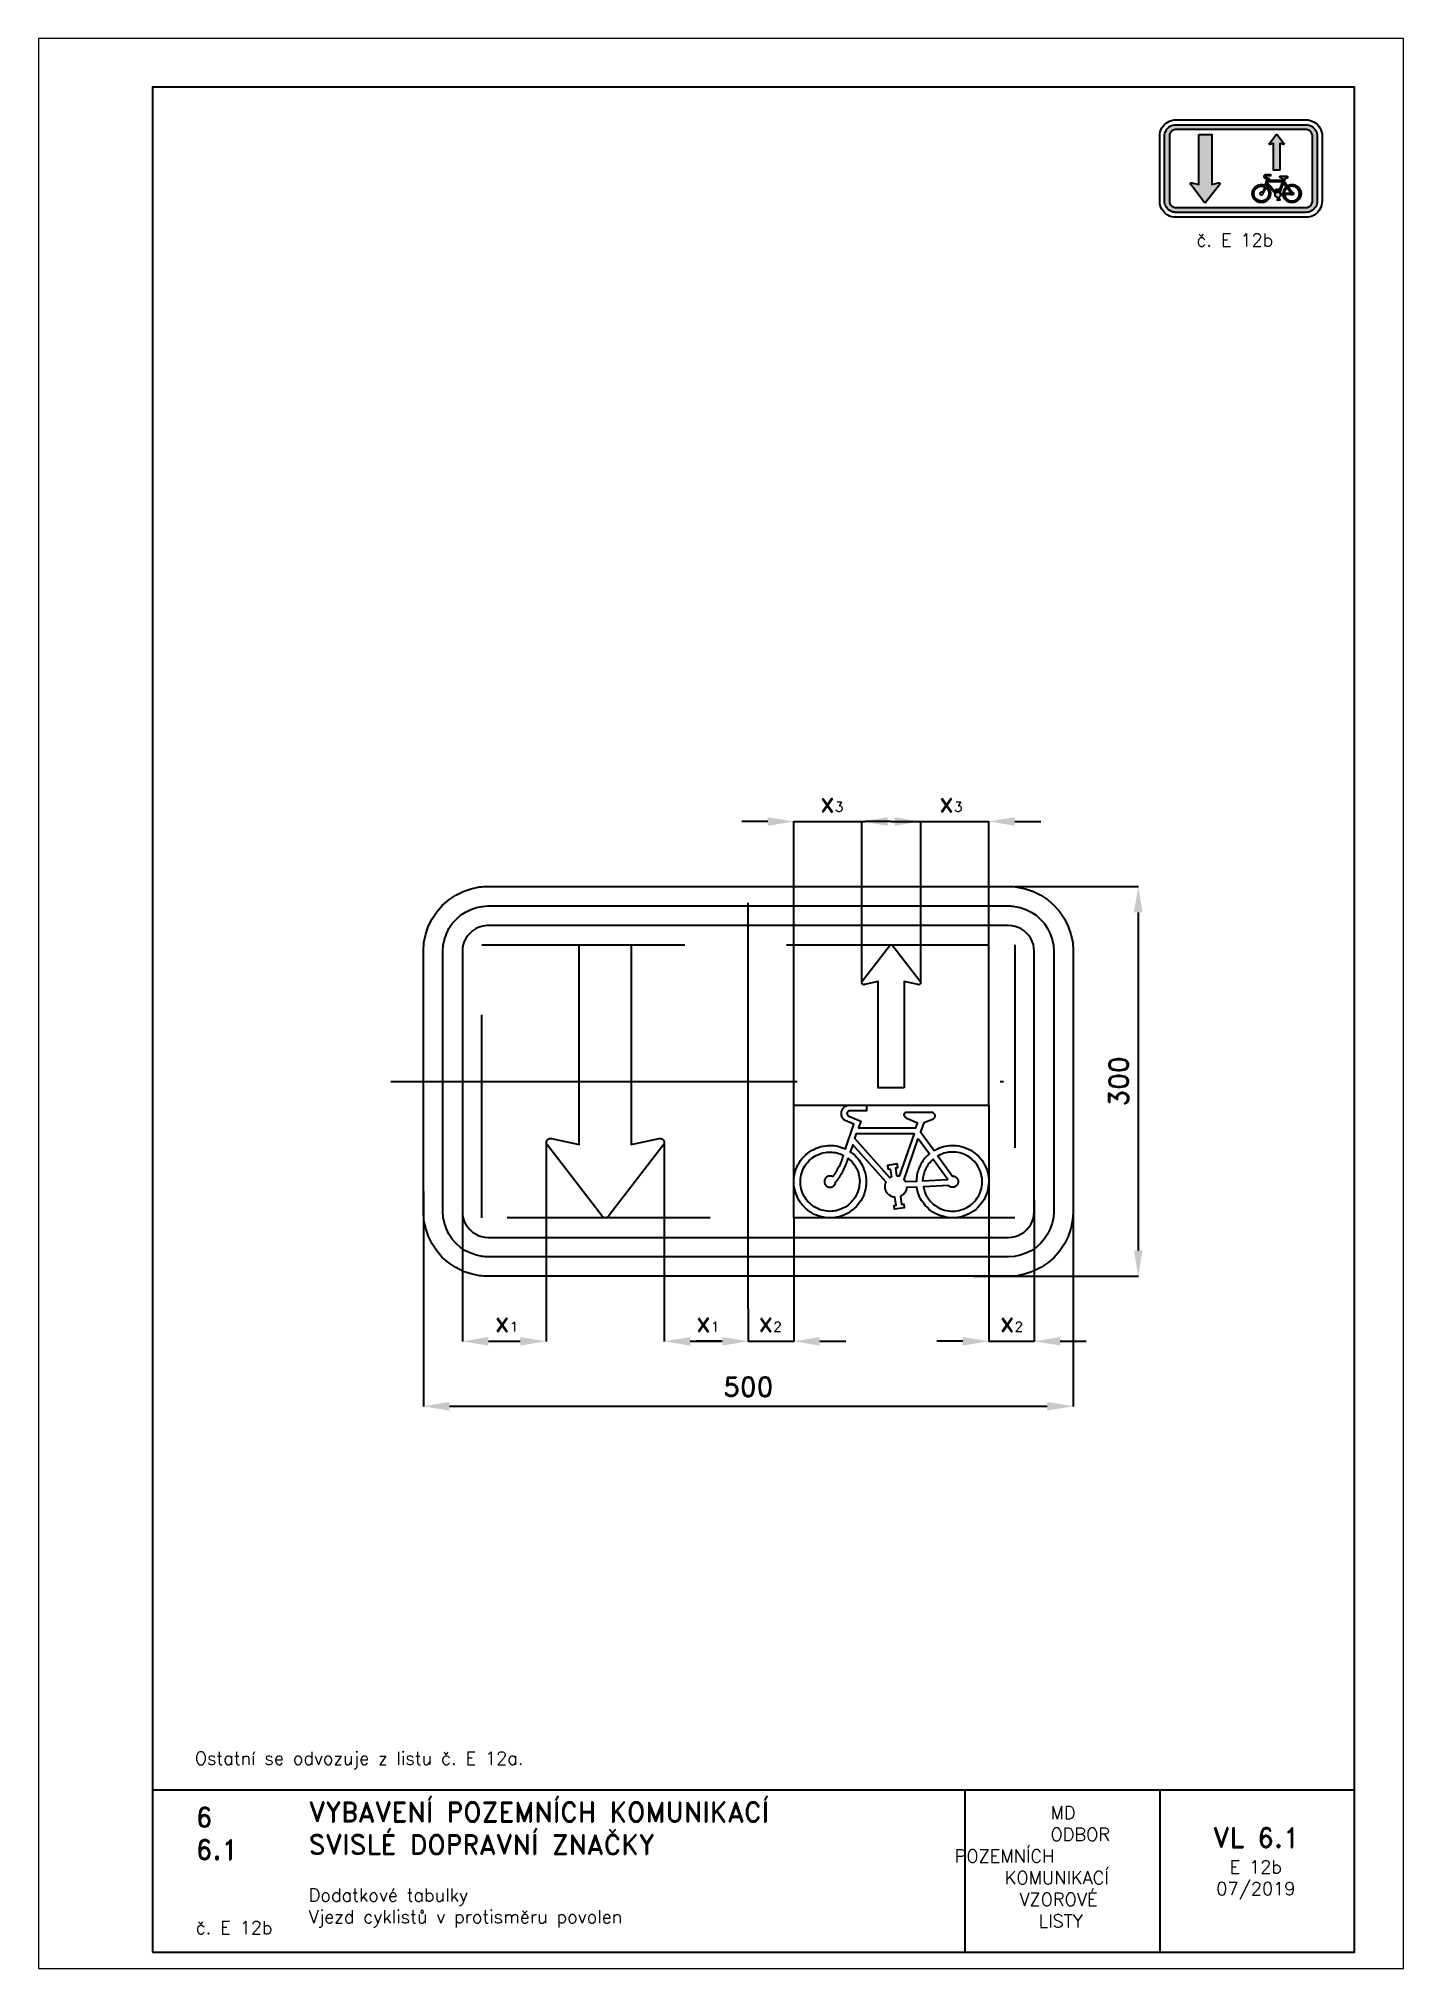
# Paper-space layout 'E 12b' of a CAD drawing. Header units: millimetres. Extents: x 0 to 210, y 0 to 297.
# The model-space entities are those that its viewports show. They can reach past a viewport. Long polylines and large blocks are cut down to what shows.
import ezdxf

# ---------------------------------------------------------------- set-up
doc = ezdxf.new("R2010")
doc.units = ezdxf.units.MM
doc.header["$LTSCALE"] = 5
doc.linetypes.add('ČERCHOVANÁX2', pattern=[2, 1, -0.5, 0, -0.5])
doc.linetypes.add('ČÁRKOVANÁX2', pattern=[1.5, 1, -0.5])
for name, color, linetype in [('Kóty', 2, 'Continuous'), ('Rozpiska', 7, 'Continuous'), ('Značka', 7, 'Continuous')]:
    doc.layers.add(name, color=color, linetype=linetype)
doc.layers.add('Rámeček', color=6, linetype='Continuous', plot=False)
doc.styles.get("Standard").update_dxf_attribs({"font": 'romand.shx', "height": 15})
doc.dimstyles.get("Standard").update_dxf_attribs({"dimtxt": 15, "dimasz": 20, "dimexe": 0.18, "dimexo": 0.0625, "dimgap": 7.5, "dimtad": 1, "dimdec": 0, "dimzin": 0, "dimdsep": 46, "dimtxsty": 'Standard', "dimcen": 0.09, "dimadec": 0, "dimazin": 0, "dimtfac": 1, "dimtdec": 0, "dimtofl": 0, "dimtmove": 0, "dimatfit": 3, "dimfxl": 1, "dimtolj": 1, "dimtzin": 0, "dimarcsym": 0})

psp = doc.layouts.new('E 12b')

# ---------------------------------------------------------------- texts
at = {"layer": 'Rozpiska', "color": 7, "attachment_point": 1}
for s, width, gutter_width, heights, insert, char_height in [('\\pi5.64286;č. E 12b', 25, 75, [0], (172.5, 267), 2), ('Ostatní se odvozuje z listu č. E 12a.', 166.2378, 100, [0], (24.03, 33.35), 2), ('6', 149.0422, 100, [0], (24.17, 24.77), 3), ('{\\C6;VYBAVENÍ POZEMNÍCH KOMUNIKACÍ\\P}SVISLÉ DOPRAVNÍ ZNAČKY{\\H1.34524x; }', 149.0422, 100, [0], (41.56, 25.56), 3), ('\\pi14.7414;{\\C6;MD\\P\\pi2.36044;}ODBOR POZEMNÍCH{\\H1.57143x; }\\P\\pi7.69378;KOMUNIKACÍ{\\H1.5x; }\\P\\pi9.97949;{\\C6;VZOROVÉ\\H1.47619x; \\H0.67742x;\\P\\pi12.93187;LISTY\\H1.26984x; }', 33.1018, 100, [0], (140.95, 24.95), 2), ('\\pi1.03113;{\\H1.5x;\\C6;VL 6.1\\P\\pi3.60253;\\H0.66667x;E 12b\\H1.66666x; \\H0.6x;\\P\\pi1.5549;07/2019\\H1.80159x; }', 16.0623, 100, [0], (179.66, 21.61), 2), ('6.1', 149.0422, 100, [0], (24.17, 19.78), 3), ('{\\C6;Dodatkové tabulky\\P}Vjezd cyklistů v protisměru povolen{\\H1.83333x; }', 149.0422, 100, [0], (41.56, 12.29), 2), ('{\\C6;č. E 12b}', 18.3305, 100, [2.67], (24.17, 7.28), 2)]:
    psp.add_mtext_dynamic_manual_height_columns(s, width=width, gutter_width=gutter_width, heights=heights, dxfattribs=dict(at, insert=insert, char_height=char_height))

msp = doc.modelspace()

# ---------------------------------------------------------------- texts
at = {"layer": 'Kóty', "char_height": 15, "attachment_point": 1}
for s, insert in [('x{\\H0.5x;3}', (55.1, 222.5)), ('x{\\H0.5x;3}', (146.8, 222.5)), ('x{\\H0.5x;1}', (-195.1, -177.5)), ('x{\\H0.5x;1}', (-40.3, -177.5)), ('x{\\H0.5x;2}', (7.7, -177.5)), ('x{\\H0.5x;2}', (193.4, -177.5))]:
    msp.add_mtext_dynamic_manual_height_columns(s, width=25, gutter_width=125, heights=[0], dxfattribs=dict(at, insert=insert))

# ---------------------------------------------------------------- blocks, each defined once
blk = doc.blocks.new('*D0')
at = {"layer": 'Defpoints', "color": 0, "transparency": 16777216}
for p in [(-250, -84.7), (250, -84.7), (250, -250)]:
    blk.add_point(p, dxfattribs=at)
at = {"layer": 'Kóty', "color": 0, "lineweight": -2, "transparency": 16777216}
for p, q in [((-250, -84.7), (-250, -250.2)), ((250, -84.7), (250, -250.2)), ((-230, -250), (230, -250))]:
    blk.add_line(p, q, dxfattribs=at)
at = {"layer": 'Kóty', "color": 0, "transparency": 16777216}
for points in [[(-230, -246.7), (-230, -253.3), (-250, -250)], [(230, -246.7), (230, -253.3), (250, -250)]]:
    blk.add_solid(points, dxfattribs=at)
at = {"layer": 'Kóty', "color": 0, "transparency": 16777216, "insert": (0, -235), "char_height": 15, "attachment_point": 5}
blk.add_mtext('\\A1;500', dxfattribs=at)
blk = doc.blocks.new('*D1')
at = {"layer": 'Defpoints', "color": 0, "transparency": 16777216}
for p in [(173.2, 150), (173.2, -150), (300, -150)]:
    blk.add_point(p, dxfattribs=at)
at = {"layer": 'Kóty', "color": 0, "lineweight": -2, "transparency": 16777216}
for p, q in [((173.3, 150), (300.2, 150)), ((300, 130), (300, -130)), ((173.3, -150), (300.2, -150))]:
    blk.add_line(p, q, dxfattribs=at)
at = {"layer": 'Kóty', "color": 0, "transparency": 16777216}
for points in [[(296.7, 130), (303.3, 130), (300, 150)], [(296.7, -130), (303.3, -130), (300, -150)]]:
    blk.add_solid(points, dxfattribs=at)
at = {"layer": 'Kóty', "color": 0, "transparency": 16777216, "insert": (285, 0), "char_height": 15, "attachment_point": 5, "rotation": 90}
blk.add_mtext('\\A1;300', dxfattribs=at)

# ---------------------------------------------------------------- dimensions: what is measured, and where the dimension line sits
at = {"layer": 'Kóty'}
dim = msp.add_linear_dim(base=(300, -150), p1=(173.2, 150), p2=(173.2, -150), angle=90, dimstyle='Standard', dxfattribs=at)
dim.commit()
dim.dimension.update_dxf_attribs({"geometry": '*D1', "text_midpoint": (285, 0)})
dim = msp.add_linear_dim(base=(250, -250), p1=(-250, -84.7), p2=(250, -84.7), dimstyle='Standard', dxfattribs=at)
dim.commit()
dim.dimension.update_dxf_attribs({"geometry": '*D0', "text_midpoint": (0, -235)})

# ---------------------------------------------------------------- linework, layer by layer
at = {"layer": 'Kóty'}
for p, q in [((15, 200), (-5, 200)), ((35, -18.2), (35, 200.2)), ((87.3, 76), (87.3, 200.2)), ((110, 200), (90, 200)), ((110, 200), (130, 200)), ((132.7, 76), (132.7, 200.2)), ((185, -18.2), (185, 200.2)), ((205, 200), (225, 200)), ((-155.4, -47.1), (-155.4, -200.2)), ((-64.7, -47.1), (-64.7, -200.2)), ((-220, -77.3), (-220, -200.2)), ((220, -91.2), (220, -200.2)), ((35, -105.1), (35, -200.2)), ((185, -105.1), (185, -200.2)), ((0, -175.1), (0, -200.2)), ((0, -175.1), (0, -200.2)), ((-200, -200), (-175.4, -200)), ((-44.7, -200), (-20, -200)), ((-20, -200), (-40, -200)), ((55, -200), (75, -200)), ((165, -200), (145, -200)), ((240, -200), (260, -200))]:
    msp.add_line(p, q, dxfattribs=at)
for points in [[(35, 200), (90, 200)], [(130, 200), (185, 200)], [(0, -200), (35, -200)], [(185, -200), (220, -200)]]:
    msp.add_lwpolyline(points, dxfattribs=at)
at = {"layer": 'Kóty', "color": 6, "linetype": 'ČÁRKOVANÁX2', "ltscale": 1.25}
msp.add_lwpolyline([(35, -18.3), (185, -18.3), (185, -105), (35, -105)], close=True, dxfattribs=at)
at = {"layer": 'Kóty'}
for points in [[(15, 203.3), (15, 196.7), (35, 200)], [(107.3, 203.3), (107.3, 196.7), (87.3, 200)], [(112.7, 203.3), (112.7, 196.7), (132.7, 200)], [(205, 203.3), (205, 196.7), (185, 200)], [(-200, -196.7), (-200, -203.3), (-220, -200)], [(-175.4, -196.7), (-175.4, -203.3), (-155.4, -200)], [(-44.7, -196.7), (-44.7, -203.3), (-64.7, -200)], [(-20, -196.7), (-20, -203.3), (0, -200)], [(-20, -196.7), (-20, -203.3), (0, -200)], [(55, -196.7), (55, -203.3), (35, -200)], [(165, -196.7), (165, -203.3), (185, -200)], [(240, -196.7), (240, -203.3), (220, -200)]]:
    msp.add_solid(points, dxfattribs=at)
at = {"layer": 'Značka', "color": 6, "linetype": 'ČERCHOVANÁX2', "ltscale": 2.5}
for points in [[(0, -175), (0, 175)], [(-275, 0), (275, 0)]]:
    msp.add_lwpolyline(points, dxfattribs=at)
at = {"layer": 'Značka', "color": 5}
for points in [[(-200, -150), (-200.2, -150), (-200.4, -150, -0.03216), (-206.8, -149.5), (-213.2, -148.2), (-219.3, -146.2), (-225.1, -143.2), (-230.5, -139.6), (-235.4, -135.4), (-239.6, -130.5), (-243.2, -125.1), (-246.1, -119.3), (-248.2, -113.2), (-249.6, -106.8), (-250, -100.4), (-250, -100.2), (-250, -100), (-250, 100), (-250, 100.2), (-250, 100.4), (-249.5, 106.8), (-248.2, 113.2), (-246.2, 119.3), (-243.2, 125.1), (-239.6, 130.5), (-235.4, 135.4), (-230.5, 139.6), (-225.1, 143.2), (-219.3, 146.1), (-213.2, 148.2), (-206.8, 149.6, -0.036733), (-200.4, 150), (-200.2, 150), (-200, 150), (200, 150), (200.2, 150), (200.4, 150, -0.03216), (206.8, 149.5), (213.2, 148.2), (219.3, 146.2), (225.1, 143.2), (230.5, 139.6), (235.4, 135.4), (239.6, 130.5), (243.2, 125.1), (246.1, 119.3), (248.2, 113.2), (249.6, 106.8), (250, 100.4), (250, 100.2), (250, 100), (250, -100), (250, -100.2), (250, -100.4), (249.5, -106.8), (248.2, -113.2), (246.2, -119.3), (243.2, -125.1), (239.6, -130.5), (235.4, -135.4), (230.5, -139.6), (225.1, -143.2), (219.3, -146.1), (213.2, -148.2), (206.8, -149.6, -0.036738), (200.4, -150), (200.2, -150), (200, -150), (-200, -150)], [(-200, -135), (-200.1, -135), (-200.3, -135, -0.032139), (-204.8, -134.7), (-209.2, -133.8), (-213.5, -132.3), (-217.6, -130.3), (-221.4, -127.8), (-224.7, -124.7), (-227.8, -121.4), (-230.3, -117.6), (-232.3, -113.5), (-233.8, -109.2), (-234.7, -104.8), (-235, -100.3), (-235, -100.1), (-235, -100), (-235, 100), (-235, 100.1), (-235, 100.3), (-234.7, 104.8), (-233.8, 109.2), (-232.3, 113.5), (-230.3, 117.6), (-227.7, 121.4), (-224.7, 124.7), (-221.4, 127.8), (-217.6, 130.3), (-213.5, 132.3), (-209.2, 133.8), (-204.8, 134.7), (-200.3, 135), (-200.1, 135), (-200, 135), (200, 135), (200.1, 135), (200.3, 135, -0.032139), (204.8, 134.7), (209.2, 133.8), (213.5, 132.3), (217.6, 130.3), (221.4, 127.8), (224.7, 124.7), (227.8, 121.4), (230.3, 117.6), (232.3, 113.5), (233.8, 109.2), (234.7, 104.8), (235, 100.3), (235, 100.1), (235, 100), (235, -100), (235, -100.1), (235, -100.3), (234.7, -104.8), (233.8, -109.2), (232.3, -113.5), (230.3, -117.6), (227.7, -121.4), (224.7, -124.7), (221.4, -127.8), (217.6, -130.3), (213.5, -132.3), (209.2, -133.8), (204.8, -134.7), (200.3, -135), (200.1, -135), (200, -135), (-200, -135)], [(-200, -120), (200, -120), (200.1, -120), (200.2, -120), (202.7, -119.8), (205.3, -119.3), (207.7, -118.5), (210, -117.3), (212.2, -115.9), (214.1, -114.1), (215.9, -112.2), (217.3, -110), (218.5, -107.7), (219.3, -105.3), (219.8, -102.7), (220, -100.2), (220, -100.1), (220, -100), (220, 100), (220, 100.1), (220, 100.2), (219.8, 102.7), (219.3, 105.3), (218.5, 107.7), (217.3, 110), (215.9, 112.2), (214.1, 114.1), (212.2, 115.9), (210, 117.3), (207.7, 118.5), (205.3, 119.3), (202.7, 119.8), (200.2, 120), (200.1, 120), (200, 120), (-200, 120), (-200.1, 120), (-200.2, 120, 0.032114), (-202.7, 119.8), (-205.3, 119.3), (-207.7, 118.5), (-210, 117.3), (-212.2, 115.9), (-214.1, 114.1), (-215.9, 112.2), (-217.3, 110), (-218.5, 107.7), (-219.3, 105.3), (-219.8, 102.7), (-220, 100.2), (-220, 100.1), (-220, 100), (-220, -100), (-220, -100.1), (-220, -100.2), (-219.8, -102.7), (-219.3, -105.3), (-218.5, -107.7), (-217.3, -110), (-215.9, -112.2), (-214.1, -114.1), (-212.2, -115.9), (-210, -117.3), (-207.7, -118.5), (-205.3, -119.3), (-202.7, -119.8), (-200.2, -120), (-200.1, -120), (-200, -120)], [(-130, 105), (-90, 105), (-90, -48.6), (-68.6, -43.9), (-68.4, -43.9, -0.009986), (-68.3, -43.9, -0.052061), (-67.6, -43.9, -0.052192), (-67, -44, -0.064974), (-66.3, -44.3, -0.064906), (-65.7, -44.7, -0.064728), (-65.2, -45.3, -0.06468), (-64.9, -46.1, -0.06434), (-64.7, -46.8, -0.063084), (-64.7, -47.6, -0.052238), (-64.9, -48.2, -0.057007), (-65.2, -48.8), (-65.3, -48.9), (-65.4, -49), (-107.5, -103.8), (-107.6, -103.9), (-107.7, -104, -0.048752), (-108.1, -104.4, -0.048795), (-108.6, -104.7, -0.060747), (-109.3, -104.9, -0.060974), (-110, -105, -0.060662), (-110.7, -104.9, -0.059091), (-111.4, -104.7, -0.048866), (-111.9, -104.4, -0.05341), (-112.3, -104), (-112.4, -103.9), (-112.5, -103.8), (-154.6, -49), (-154.7, -48.9), (-154.8, -48.8, -0.052047), (-155.1, -48.2, -0.052182), (-155.3, -47.6, -0.064965), (-155.3, -46.8, -0.064903), (-155.1, -46.1, -0.064729), (-154.8, -45.3, -0.064612), (-154.3, -44.7, -0.064247), (-153.7, -44.3, -0.063075), (-153, -44, -0.052287), (-152.3, -43.9, -0.056953), (-151.7, -43.9), (-151.6, -43.9), (-151.4, -43.9), (-130, -48.6), (-130, 105)], [(120, -5), (100, -5), (100, 76.8), (89.3, 74.5), (89.2, 74.5, -0.009986), (89.1, 74.4, -0.052061), (88.8, 74.4, -0.052192), (88.5, 74.5, -0.064974), (88.2, 74.6, -0.064906), (87.8, 74.9, -0.064728), (87.6, 75.2, -0.06468), (87.4, 75.5, -0.06434), (87.4, 75.9, -0.063084), (87.4, 76.3, -0.052238), (87.4, 76.6, -0.057007), (87.6, 76.9), (87.6, 76.9), (87.7, 77), (108.7, 104.4), (108.8, 104.4), (108.8, 104.5, -0.048752), (109, 104.7, -0.048795), (109.3, 104.8, -0.060747), (109.6, 105, -0.060974), (110, 105, -0.060662), (110.4, 105, -0.059091), (110.7, 104.8, -0.048866), (111, 104.7, -0.05341), (111.2, 104.5), (111.2, 104.4), (111.3, 104.4), (132.3, 77), (132.4, 76.9), (132.4, 76.9, -0.052047), (132.6, 76.6, -0.052182), (132.6, 76.3, -0.064965), (132.7, 75.9, -0.064903), (132.6, 75.5, -0.064729), (132.4, 75.2, -0.064612), (132.2, 74.9, -0.064247), (131.8, 74.6, -0.063075), (131.5, 74.5, -0.052287), (131.2, 74.4, -0.056953), (130.9, 74.4), (130.8, 74.5), (130.7, 74.5), (120, 76.8), (120, -5)], [(141.1, -23.7), (141.2, -23.7), (141.4, -23.8), (141.4, -23.8), (141.4, -23.8), (141.5, -23.8), (141.6, -23.8), (141.7, -23.9), (141.9, -24), (142, -24), (142.1, -24.1), (142.2, -24.2), (142.3, -24.2), (142.5, -24.4), (142.6, -24.5), (142.7, -24.6), (142.8, -24.7), (142.9, -24.9), (143, -25), (143.1, -25.1), (143.2, -25.3), (143.3, -25.5), (143.3, -25.6), (143.4, -25.8), (143.4, -26), (143.5, -26.1), (143.5, -26.3), (143.5, -26.5), (143.5, -26.6), (143.5, -26.9), (143.4, -27.1), (143.4, -27.3), (143.3, -27.6), (143.2, -27.8), (143.1, -28), (143, -28.2), (142.8, -28.4), (142.7, -28.5), (142.6, -28.7), (142.5, -28.8), (142.3, -28.9), (142.2, -29), (142, -29.2), (141.9, -29.2), (141.8, -29.3), (141.7, -29.3), (141.7, -29.3), (141.5, -29.4), (141.3, -29.5), (135, -31.9), (132.5, -38.9), (142.9, -53.2), (143, -53.2), (143.1, -53.2), (143.3, -53), (143.6, -52.9), (143.9, -52.7), (144.3, -52.5), (144.6, -52.3), (145, -52.1), (145.3, -51.9), (145.7, -51.8), (147.1, -51.2), (148.6, -50.6), (150.1, -50.2), (151.7, -49.8), (153.2, -49.5), (154.8, -49.4), (156.4, -49.3, -0.011257), (158, -49.3), (159.9, -49.4), (161.9, -49.7), (163.8, -50.1), (165.7, -50.6), (167.6, -51.3), (169.4, -52.1), (171.1, -53), (172.7, -54.1), (174.4, -55.3), (175.9, -56.5), (177.3, -57.9), (178.6, -59.4), (179.8, -60.9), (180.9, -62.6), (181.8, -64.3), (182.7, -66.1), (183.4, -67.9), (184, -69.8), (184.5, -71.7), (184.8, -73.6), (185, -75.6), (185, -77.6), (184.9, -79.5), (184.6, -81.5), (184.3, -83.4), (183.8, -85.3), (183.1, -87.2), (182.3, -89), (181.4, -90.8), (180.4, -92.5), (179.2, -94), (178, -95.6), (176.6, -97), (175.2, -98.3), (173.7, -99.6), (172, -100.7), (170.3, -101.7), (168.6, -102.5), (166.7, -103.3), (164.8, -103.9), (162.9, -104.4), (161, -104.7), (159, -104.9), (157.1, -105), (155.1, -104.9), (153.1, -104.7), (151.2, -104.3), (149.3, -103.8), (147.4, -103.2), (145.6, -102.5), (143.8, -101.6), (142.1, -100.6), (140.5, -99.5), (139, -98.2), (137.5, -96.9), (136.2, -95.4), (135.2, -94.2), (134.2, -93), (133.3, -91.7), (132.5, -90.3), (131.8, -88.9), (131.2, -87.4), (130.7, -85.9), (130.3, -84.4), (130.2, -84), (130.1, -83.7), (130, -83.3), (129.9, -82.9), (129.9, -82.5), (129.8, -82.1), (129.7, -81.8), (129.7, -81.5), (129.7, -81.4), (129.6, -81.3), (121.8, -81.7), (121.8, -82.2), (121.8, -82.2), (121.8, -82.2), (121.7, -82.3), (121.7, -82.4), (121.7, -82.5), (121.7, -82.6), (121.6, -83), (121.5, -83.5), (121.3, -83.9), (121.2, -84.3), (121, -84.7), (120.8, -85.1), (120.6, -85.4), (120.3, -85.8), (120, -86.1), (119.8, -86.5), (119.5, -86.8), (119.2, -87.1), (118.8, -87.4), (118.5, -87.7), (118.1, -87.9), (117.7, -88.1), (117.6, -88.2), (117.6, -88.2), (117.5, -88.3), (117.4, -88.3), (117.4, -88.3), (117.4, -88.3), (117, -88.5), (117.9, -94.6), (119.6, -94.4), (120, -97.2), (112.5, -98.4), (112.1, -95.6), (113.7, -95.3), (112.7, -89.2), (112.3, -89.2), (111.9, -89.1), (111.8, -89.1), (111.8, -89.1), (111.5, -89), (111.1, -88.9), (110.8, -88.8), (110.4, -88.7), (110, -88.5), (109.7, -88.3), (109.4, -88.1), (109, -87.9), (108.6, -87.6), (108.2, -87.3), (107.9, -87), (107.5, -86.7), (107.2, -86.3), (106.9, -85.9), (106.6, -85.5), (106.4, -85.1), (106.1, -84.7), (105.9, -84.2), (105.7, -83.8), (105.6, -83.3), (105.4, -82.8), (105.4, -82.3), (105.3, -81.9), (105.3, -81.4), (105.2, -81), (105.2, -80.6), (105.3, -80.2), (105.3, -79.8), (105.4, -79.4), (105.5, -79), (105.6, -78.6), (105.7, -78.3), (105.7, -78.2), (105.8, -78.1), (105.8, -78), (105.8, -77.9), (105.9, -77.8), (105.9, -77.7), (105.9, -77.7), (106, -77.6), (106, -77.6), (106, -77.5), (80.4, -48.7), (78.5, -54.2), (79.8, -55.1), (79.8, -55.1), (79.9, -55.2), (80.1, -55.4), (80.4, -55.6), (80.7, -55.8), (81, -56), (82.1, -57.1), (83.2, -58.2), (84.3, -59.3), (85.2, -60.5), (86.1, -61.8), (86.9, -63.1), (87.6, -64.5), (88.3, -65.9), (89, -67.7), (89.7, -69.5), (90.1, -71.4), (90.5, -73.3), (90.7, -75.3), (90.7, -77.2), (90.6, -79.1), (90.4, -81), (90.1, -83), (89.6, -84.8), (89.1, -86.7), (88.3, -88.5), (87.5, -90.2), (86.5, -91.9), (85.4, -93.5), (84.2, -95), (82.9, -96.5), (81.5, -97.8), (80.1, -99.1), (78.5, -100.2), (76.8, -101.3), (75.1, -102.2), (73.4, -102.9), (71.5, -103.6), (69.7, -104.1), (67.8, -104.6), (65.9, -104.9), (63.9, -105), (62, -105), (60.1, -104.9), (58.1, -104.6), (56.3, -104.2), (54.4, -103.7), (52.6, -103), (50.8, -102.3), (49.1, -101.4), (47.4, -100.3), (45.8, -99.2), (44.4, -98), (43, -96.6), (41.7, -95.2), (40.4, -93.7), (39.3, -92.1), (38.4, -90.4), (37.5, -88.7), (36.8, -86.9), (36.2, -85), (35.7, -83.2), (35.3, -81.3), (35.1, -79.3), (35, -77.4), (35, -75.5), (35.2, -73.5), (35.6, -71.6), (36, -69.7), (36.6, -67.9), (37.3, -66.1), (38.1, -64.3), (39.1, -62.6), (40.1, -61), (41.3, -59.5), (42.6, -58), (44, -56.7), (45.5, -55.4), (47, -54.3), (48.6, -53.2), (50.3, -52.3), (52.1, -51.5), (53.9, -50.8), (55.8, -50.2), (57.7, -49.8), (59.6, -49.5), (61.1, -49.4), (62.7, -49.3, -0.016811), (64.3, -49.3), (65.8, -49.4), (67.3, -49.6), (68.9, -49.9), (70.3, -50.3), (71.8, -50.8), (72.2, -51), (72.5, -51.1), (72.8, -51.2), (73.1, -51.3), (73.2, -51.3), (73.3, -51.4), (74.7, -52), (81.2, -32.9), (74.6, -30.2), (74.4, -30.1), (74.1, -29.9), (74, -29.8), (74, -29.8), (73.8, -29.6), (73.6, -29.5), (73.4, -29.2), (73.2, -29), (73, -28.8), (72.8, -28.5), (72.6, -28.2), (72.4, -28), (72.2, -27.6), (72.1, -27.2), (71.9, -26.9), (71.8, -26.5), (71.7, -26.1), (71.6, -25.7), (71.6, -25.3), (71.6, -24.9), (71.6, -24.5), (71.6, -24.1), (71.6, -23.7), (71.7, -23.3), (71.8, -22.9), (71.9, -22.6), (72.1, -22.2), (72.3, -21.8), (72.4, -21.5), (72.7, -21.1), (72.9, -20.8), (73.1, -20.5), (73.4, -20.2), (73.7, -19.9), (74, -19.7), (74.3, -19.4), (74.6, -19.2), (74.9, -19.1), (75.1, -18.9), (75.4, -18.8), (75.7, -18.7), (76, -18.5), (76.3, -18.5), (76.5, -18.4), (76.6, -18.4), (76.6, -18.4), (76.9, -18.3), (77.3, -18.3), (91, -18.3), (91, -22.6), (77.9, -22.6), (77.8, -22.6), (77.7, -22.6), (77.6, -22.6), (77.6, -22.6), (77.5, -22.7), (77.5, -22.7), (77.4, -22.7), (77.3, -22.8), (77.2, -22.8), (77.1, -22.8), (77, -22.9), (76.9, -23), (76.8, -23), (76.7, -23.1), (76.6, -23.2), (76.5, -23.3), (76.4, -23.4), (76.3, -23.5), (76.3, -23.6), (76.2, -23.7), (76.2, -23.8), (76.1, -23.9), (76.1, -24.1), (76, -24.2), (76, -24.3), (76, -24.4), (76, -24.6), (75.9, -24.7), (75.9, -24.8), (76, -25), (76, -25.1), (76, -25.2), (76, -25.3), (76.1, -25.5), (76.1, -25.6), (76.2, -25.7), (76.2, -25.8), (76.3, -25.9), (76.3, -26), (76.4, -26), (76.5, -26.1), (76.5, -26.2), (76.6, -26.3), (76.7, -26.3), (76.7, -26.3), (76.7, -26.3), (76.8, -26.4), (76.8, -26.5), (86.6, -30.5), (84.8, -35.8), (129, -35.8), (130.3, -32.1), (122.6, -28.9), (122.5, -28.9), (122.3, -28.8), (122.2, -28.8), (122.2, -28.7), (122.1, -28.7), (121.9, -28.6), (121.8, -28.5), (121.6, -28.4), (121.5, -28.2), (121.3, -28.1), (121.2, -28), (121, -27.8), (120.9, -27.6), (120.7, -27.4), (120.6, -27.2), (120.4, -27), (120.3, -26.8), (120.2, -26.6), (120.1, -26.4), (120.1, -26.1), (120, -26), (120, -25.9), (120, -25.7), (120, -25.6), (120, -25.5), (120, -25.3), (120, -25.2), (120.1, -25.1), (120.1, -24.9), (120.1, -24.8), (120.2, -24.7), (120.3, -24.6), (120.3, -24.5), (120.4, -24.3), (120.5, -24.2), (120.6, -24.2), (120.7, -24.1), (120.8, -24), (120.9, -24), (121, -23.9), (121.1, -23.9), (121.2, -23.8), (121.2, -23.8), (121.3, -23.8), (121.3, -23.8), (121.4, -23.7), (121.5, -23.7), (121.6, -23.7), (141.1, -23.7)], [(157.1, -72.8), (157.3, -72.8), (157.3, -72.8), (157.3, -72.8), (157.4, -72.8), (157.4, -72.8), (157.5, -72.8), (157.6, -72.8), (157.8, -72.9), (158, -72.9), (158.3, -73), (158.5, -73), (158.7, -73.1), (159, -73.2), (159.2, -73.3), (159.4, -73.5), (159.7, -73.6), (159.9, -73.8), (160.1, -74), (160.4, -74.2), (160.6, -74.5), (160.7, -74.7), (160.9, -75), (161, -75.3), (161.2, -75.5), (161.3, -75.8), (161.4, -76.1), (161.4, -76.4), (161.5, -76.7), (161.5, -77), (161.5, -77.3), (161.4, -77.6), (161.4, -78), (161.3, -78.3), (161.3, -78.6), (161.1, -78.8), (161, -79.1), (160.9, -79.4), (160.7, -79.6), (160.5, -79.9), (160.3, -80.1), (160.1, -80.3), (159.9, -80.5), (159.6, -80.7), (159.4, -80.9), (159.1, -81), (158.8, -81.2), (158.5, -81.3), (158.2, -81.4), (157.9, -81.4), (157.6, -81.5), (157.3, -81.5), (157, -81.5), (156.7, -81.5), (156.4, -81.4), (156.1, -81.4), (155.8, -81.3), (155.6, -81.2), (155.4, -81.1), (155.2, -81), (154.9, -80.9), (154.7, -80.8), (154.6, -80.7), (154.4, -80.5), (154.4, -80.5), (154.3, -80.5), (154.2, -80.3), (154, -80.1), (134.7, -81.1), (134.7, -81.2), (134.8, -81.2), (134.8, -81.5), (134.9, -81.7), (134.9, -82), (135, -82.3), (135.1, -82.7), (135.2, -83), (135.2, -83.3), (135.3, -83.6), (135.7, -84.8), (136.1, -86), (136.7, -87.2), (137.3, -88.3), (137.9, -89.4), (138.6, -90.4), (139.4, -91.5), (140.3, -92.4), (141.4, -93.6), (142.6, -94.7), (143.8, -95.6), (145.2, -96.5), (146.5, -97.3), (148, -98), (149.5, -98.6), (151, -99), (152.6, -99.4), (154.1, -99.7), (155.7, -99.9), (157.3, -99.9), (158.9, -99.9), (160.5, -99.7), (162.1, -99.4), (163.6, -98.9), (165.2, -98.4), (166.6, -97.9), (168.1, -97.1), (169.4, -96.3), (170.8, -95.4), (172, -94.4), (173.2, -93.3), (174.2, -92.1), (175.3, -90.9), (176.2, -89.6), (177, -88.3), (177.8, -86.8), (178.4, -85.4), (178.9, -83.8), (179.3, -82.3), (179.6, -80.7), (179.8, -79.1), (179.9, -77.5), (179.9, -75.9), (179.8, -74.4), (179.5, -72.8), (179.1, -71.2), (178.7, -69.7), (178.1, -68.2), (177.4, -66.7), (176.6, -65.3), (175.8, -64), (174.8, -62.7), (173.8, -61.5), (172.6, -60.4), (171.4, -59.4), (170.1, -58.4), (168.8, -57.6), (167.4, -56.8), (165.9, -56.1), (164.4, -55.5), (162.9, -55.1), (161.3, -54.7), (159.7, -54.5), (158.2, -54.4), (156.9, -54.4, 0.015545), (155.6, -54.4), (154.3, -54.5), (153, -54.7), (151.8, -54.9), (150.5, -55.3), (149.3, -55.7), (148.2, -56.2), (147.9, -56.3), (147.6, -56.5), (147.3, -56.6), (147, -56.8), (146.7, -56.9), (146.5, -57.1), (146.2, -57.2), (146, -57.3), (145.9, -57.3), (145.9, -57.4), (157.1, -72.8)]]:
    msp.add_lwpolyline(points, format="xyb", dxfattribs=at)
at = {"layer": 'Značka', "color": 6, "linetype": 'ČÁRKOVANÁX2', "ltscale": 1.25}
msp.add_lwpolyline([(-205, -105), (-205, 105), (205, 105), (205, -105), (-205, -105)], dxfattribs=at)
at = {"layer": 'Značka', "color": 5}
for points in [[(109.2, -67.3), (110.1, -73.4), (110.1, -73.4), (110, -73.4), (109.7, -73.6), (109.4, -73.7), (109.2, -73.9), (108.9, -74.1), (108.8, -74.1), (108.8, -74.2), (82, -43.9), (83.3, -40.1), (127.5, -40.1), (116, -73), (116, -73), (115.9, -73), (115.6, -72.9), (115.2, -72.8), (114.9, -72.8), (114.6, -72.7), (114.5, -72.7), (114.4, -72.7), (113.4, -66.6), (115, -66.3), (114.6, -63.5), (107.1, -64.7), (107.6, -67.5), (109.2, -67.3)], [(130.8, -43.9), (139.4, -55.7), (139.3, -55.8), (139.3, -55.8), (139.1, -56), (138.9, -56.1), (138.7, -56.3), (138.5, -56.5), (138.2, -56.7), (138, -56.9), (137.8, -57.2), (137.6, -57.4), (136.7, -58.2), (135.9, -59.1), (135.1, -60.1), (134.4, -61), (133.7, -62.1), (133.1, -63.1), (132.5, -64.2), (132, -65.3), (131.5, -66.4), (131, -67.5), (130.6, -68.7), (130.2, -69.8), (130, -71), (129.7, -72.2), (129.6, -73.4), (129.4, -74.6), (129.4, -74.9), (129.4, -75.2), (129.4, -75.5), (129.4, -75.8), (129.4, -76.1), (129.3, -76.4), (129.3, -76.7), (129.3, -76.9), (129.3, -77), (129.3, -77), (121.1, -77.4), (121, -77.3), (121, -77.2), (121, -77.2), (121, -77.2), (120.9, -77.1), (120.9, -77), (120.8, -76.9), (120.8, -76.8), (120.7, -76.7), (120.6, -76.6), (120.6, -76.5), (120.5, -76.4), (120.4, -76.3), (120.4, -76.2), (120.3, -76.1), (120.2, -76), (120.2, -75.9), (120.1, -75.8), (120, -75.7), (120, -75.7), (120, -75.7), (119.9, -75.6), (119.9, -75.5), (119.8, -75.5), (130.8, -43.9)], [(64.5, -73.1), (64.5, -73.1), (64.4, -73.1), (64.3, -73), (64.1, -73), (63.9, -72.9), (63.7, -72.9), (63.6, -72.9), (63.6, -72.8), (63.5, -72.8), (63.5, -72.8), (63.3, -72.8), (63.1, -72.8), (62.9, -72.8), (62.7, -72.8), (62.7, -72.8), (62.6, -72.8), (62.5, -72.8), (62.5, -72.8), (62.2, -72.8), (62, -72.9), (61.8, -72.9), (61.5, -73), (61.5, -73), (61.4, -73), (61.3, -73.1), (61.3, -73.1), (61.1, -73.2), (60.8, -73.3), (60.6, -73.4), (60.4, -73.5), (60.4, -73.6), (60.3, -73.6), (60.3, -73.7), (60.2, -73.7), (60, -73.8), (59.8, -74), (59.7, -74.2), (59.5, -74.4), (59.5, -74.4), (59.4, -74.5), (59.4, -74.5), (59.4, -74.6), (59.2, -74.8), (59.1, -75), (59, -75.2), (58.9, -75.4), (58.9, -75.5), (58.8, -75.5), (58.8, -75.6), (58.8, -75.7), (58.7, -75.9), (58.6, -76.1), (58.6, -76.4), (58.6, -76.6), (58.5, -76.7), (58.5, -76.7), (58.5, -76.8), (58.5, -76.9), (58.5, -77.1), (58.5, -77.4), (58.5, -77.6), (58.6, -77.8), (58.6, -77.9), (58.6, -78), (58.6, -78), (58.6, -78.1), (58.7, -78.3), (58.8, -78.6), (58.8, -78.8), (58.9, -79), (59, -79.1), (59, -79.1), (59, -79.2), (59.1, -79.2), (59.2, -79.4), (59.3, -79.6), (59.5, -79.8), (59.6, -80), (59.7, -80.1), (59.7, -80.1), (59.8, -80.2), (59.8, -80.2), (60, -80.4), (60.2, -80.5), (60.4, -80.7), (60.6, -80.8), (60.6, -80.9), (60.7, -80.9), (60.7, -80.9), (60.8, -80.9), (61, -81.1), (61.2, -81.2), (61.5, -81.2), (61.7, -81.3), (61.8, -81.3), (61.8, -81.3), (61.9, -81.4), (61.9, -81.4), (62.2, -81.4), (62.4, -81.5), (62.7, -81.5), (62.9, -81.5), (63, -81.5), (63, -81.5), (63.1, -81.5), (63.2, -81.5), (63.4, -81.4), (63.7, -81.4), (63.9, -81.3), (64.1, -81.3), (64.2, -81.3), (64.3, -81.2), (64.3, -81.2), (64.4, -81.2), (64.6, -81.1), (64.8, -81), (65, -80.9), (65.2, -80.8), (65.3, -80.7), (65.4, -80.7), (65.4, -80.7), (65.5, -80.6), (65.6, -80.5), (65.8, -80.3), (66, -80.1), (66.2, -79.9), (66.2, -79.9), (66.2, -79.8), (66.3, -79.8), (66.3, -79.8), (66.4, -79.6), (66.5, -79.4), (66.6, -79.3), (66.7, -79.1), (66.8, -79.1), (66.8, -79), (66.8, -79), (66.8, -78.9), (66.9, -78.7), (67, -78.6), (67, -78.4), (67.1, -78.2), (67.1, -78.1), (67.1, -78.1), (67.1, -78.1), (67.1, -78.1), (67.1, -78), (67.1, -78), (67.1, -77.9), (67.1, -77.9), (67.1, -77.9), (67.1, -77.8), (67.1, -77.8), (67.1, -77.8), (67.1, -77.8), (67.2, -77.7), (67.2, -77.7), (67.2, -77.6), (67.2, -77.6), (67.2, -77.6), (67.8, -76.8), (67.8, -76.7), (67.9, -76.7), (68, -76.5), (68.1, -76.4), (68.3, -76.2), (68.4, -75.9), (69.1, -75.1), (69.7, -74.2), (70.3, -73.4), (70.8, -72.5), (71.4, -71.6), (71.9, -70.7), (72.4, -69.8), (72.9, -68.9), (73.4, -67.9), (73.8, -67), (74.3, -66.1), (74.7, -65.1), (75.1, -64.1), (75.5, -63.2), (75.9, -62.2), (76.2, -61.2), (76.3, -60.9), (76.4, -60.7), (76.5, -60.5), (76.5, -60.2), (76.6, -60), (76.7, -59.7), (76.8, -59.5), (76.8, -59.3), (76.8, -59.3), (76.9, -59.2), (77.8, -60), (77.9, -60.1), (77.9, -60.1), (78.1, -60.3), (78.3, -60.4), (78.5, -60.6), (78.7, -60.9), (79.6, -61.7), (80.5, -62.7), (81.3, -63.7), (82, -64.7), (82.6, -65.8), (83.2, -66.9), (83.7, -68.1), (84.2, -69.2), (84.7, -70.7), (85.1, -72.2), (85.4, -73.8), (85.6, -75.4), (85.7, -76.9), (85.6, -78.5), (85.4, -80.1), (85.2, -81.6), (84.8, -83.2), (84.4, -84.7), (83.8, -86.1), (83.1, -87.6), (82.4, -88.9), (81.5, -90.3), (80.5, -91.5), (79.5, -92.7), (78.4, -93.8), (77.2, -94.9), (76, -95.8), (74.7, -96.7), (73.3, -97.4), (71.8, -98.1), (70.4, -98.7), (68.9, -99.1), (67.3, -99.5), (65.8, -99.8), (64.2, -99.9), (62.6, -100), (61.1, -99.9), (59.5, -99.7), (58, -99.4), (56.4, -99), (54.9, -98.5), (53.5, -97.9), (52.1, -97.2), (50.7, -96.4), (49.4, -95.6), (48.2, -94.6), (47, -93.5), (45.9, -92.4), (44.9, -91.2), (44, -89.9), (43.1, -88.6), (42.4, -87.2), (41.7, -85.7), (41.2, -84.3), (40.8, -82.7), (40.5, -81.2), (40.2, -79.6), (40.1, -78.1), (40.1, -76.5), (40.2, -74.9), (40.4, -73.4), (40.7, -71.8), (41.1, -70.3), (41.7, -68.8), (42.3, -67.4), (43, -66), (43.8, -64.6), (44.7, -63.3), (45.7, -62.1), (46.8, -61), (48, -59.9), (49.2, -58.9), (50.5, -58), (51.8, -57.2), (53.2, -56.5), (54.7, -55.9), (56.2, -55.3), (57.7, -55), (59.3, -54.7), (60.8, -54.5), (62.1, -54.4), (63.4, -54.4), (64.6, -54.4), (65.9, -54.6), (67.1, -54.8), (68.3, -55), (69.5, -55.4), (70.7, -55.8), (71, -55.9), (71.3, -56), (71.5, -56.1), (71.8, -56.2), (71.8, -56.3), (71.9, -56.3), (73, -56.8), (73, -56.8), (73, -56.9), (73, -57.1), (72.9, -57.2), (72.8, -57.5), (72.8, -57.7), (72.7, -57.9), (72.6, -58.1), (72.6, -58.4), (72.5, -58.6), (72.2, -59.5), (71.9, -60.3), (71.6, -61.2), (71.3, -62.1), (70.9, -62.9), (70.6, -63.8), (70.2, -64.6), (69.8, -65.4), (69.3, -66.3), (68.9, -67.1), (68.5, -67.9), (68, -68.7), (67.6, -69.5), (67.1, -70.3), (66.7, -70.9), (66.3, -71.5), (66.2, -71.7), (66, -71.8), (65.5, -72.6), (65, -73.3), (64.8, -73.2), (64.5, -73.1)], [(153.3, -75.1), (153.3, -75.1), (153.3, -75.1), (153.2, -75.3), (153.2, -75.4), (153.1, -75.6), (153, -75.8), (153, -75.8), (153, -75.8), (134.4, -76.8), (134.4, -76.7), (134.4, -76.7), (134.4, -76.5), (134.4, -76.3), (134.4, -76.1), (134.4, -75.8), (134.4, -75.6), (134.5, -75.3), (134.5, -75.1), (134.5, -74.8), (134.6, -73.9), (134.8, -72.9), (135, -72), (135.2, -71.1), (135.5, -70.1), (135.8, -69.2), (136.1, -68.3), (136.5, -67.5), (137, -66.6), (137.4, -65.7), (137.9, -64.9), (138.4, -64.1), (139, -63.3), (139.6, -62.6), (140.3, -61.8), (140.9, -61.2), (141.1, -61), (141.3, -60.8), (141.5, -60.7), (141.6, -60.5), (141.8, -60.3), (142, -60.2), (142.1, -60), (142.3, -59.9), (142.3, -59.9), (142.3, -59.8), (153.3, -75.1)]]:
    msp.add_lwpolyline(points, dxfattribs=at)

msp.set_redraw_order([(e.dxf.handle, doc.entitydb.next_handle()) for e in msp.query("TEXT MTEXT ATTDEF DIMENSION ARC_DIMENSION")])  # texts and dimensions are drawn at this point

# ---------------------------------------------------------------- hatches: boundary and pattern name
at = {"layer": 'Značka'}
h = psp.add_hatch(color=249, dxfattribs=at)
h.dxf.hatch_style = 1
edge = h.paths.add_edge_path()
edge.add_line((175, 270.25), (174.99, 270.25))
edge.add_line((174.99, 270.25), (174.98, 270.25))
edge.add_arc((175, 272.01), 1.76, 262.2889, 269.6521, ccw=False)
edge.add_line((174.76, 270.27), (174.54, 270.31))
edge.add_line((174.54, 270.31), (174.32, 270.38))
edge.add_line((174.32, 270.38), (174.12, 270.49))
edge.add_line((174.12, 270.49), (173.93, 270.61))
edge.add_line((173.93, 270.61), (173.76, 270.76))
edge.add_line((173.76, 270.76), (173.61, 270.93))
edge.add_line((173.61, 270.93), (173.48, 271.12))
edge.add_line((173.48, 271.12), (173.38, 271.32))
edge.add_line((173.38, 271.32), (173.31, 271.54))
edge.add_line((173.31, 271.54), (173.26, 271.76))
edge.add_line((173.26, 271.76), (173.25, 271.99))
edge.add_line((173.25, 271.99), (173.25, 271.99))
edge.add_line((173.25, 271.99), (173.25, 272))
edge.add_line((173.25, 272), (173.25, 282))
edge.add_line((173.25, 282), (173.25, 282.01))
edge.add_line((173.25, 282.01), (173.25, 282.01))
edge.add_line((173.25, 282.01), (173.26, 282.24))
edge.add_line((173.26, 282.24), (173.31, 282.46))
edge.add_line((173.31, 282.46), (173.38, 282.68))
edge.add_line((173.38, 282.68), (173.48, 282.88))
edge.add_line((173.48, 282.88), (173.61, 283.07))
edge.add_line((173.61, 283.07), (173.76, 283.24))
edge.add_line((173.76, 283.24), (173.93, 283.39))
edge.add_line((173.93, 283.39), (174.12, 283.51))
edge.add_line((174.12, 283.51), (174.32, 283.61))
edge.add_line((174.32, 283.61), (174.54, 283.69))
edge.add_line((174.54, 283.69), (174.76, 283.73))
edge.add_line((174.76, 283.73), (174.98, 283.75))
edge.add_line((174.98, 283.75), (174.99, 283.75))
edge.add_line((174.99, 283.75), (175, 283.75))
edge.add_line((175, 283.75), (195, 283.75))
edge.add_line((195, 283.75), (195, 283.75))
edge.add_line((195, 283.75), (195.01, 283.75))
edge.add_arc((195, 281.99), 1.76, 82.2889, 89.6521, ccw=False)
edge.add_line((195.24, 283.73), (195.46, 283.69))
edge.add_line((195.46, 283.69), (195.67, 283.62))
edge.add_line((195.67, 283.62), (195.88, 283.51))
edge.add_line((195.88, 283.51), (196.07, 283.39))
edge.add_line((196.07, 283.39), (196.23, 283.24))
edge.add_line((196.23, 283.24), (196.39, 283.07))
edge.add_line((196.39, 283.07), (196.51, 282.88))
edge.add_line((196.51, 282.88), (196.61, 282.68))
edge.add_line((196.61, 282.68), (196.69, 282.46))
edge.add_line((196.69, 282.46), (196.73, 282.24))
edge.add_line((196.73, 282.24), (196.75, 282.01))
edge.add_line((196.75, 282.01), (196.75, 282.01))
edge.add_line((196.75, 282.01), (196.75, 282))
edge.add_line((196.75, 282), (196.75, 272))
edge.add_line((196.75, 272), (196.75, 271.99))
edge.add_line((196.75, 271.99), (196.75, 271.99))
edge.add_line((196.75, 271.99), (196.73, 271.76))
edge.add_line((196.73, 271.76), (196.69, 271.54))
edge.add_line((196.69, 271.54), (196.61, 271.32))
edge.add_line((196.61, 271.32), (196.51, 271.12))
edge.add_line((196.51, 271.12), (196.38, 270.93))
edge.add_line((196.38, 270.93), (196.23, 270.76))
edge.add_line((196.23, 270.76), (196.07, 270.61))
edge.add_line((196.07, 270.61), (195.88, 270.49))
edge.add_line((195.88, 270.49), (195.67, 270.39))
edge.add_line((195.67, 270.39), (195.46, 270.31))
edge.add_line((195.46, 270.31), (195.24, 270.27))
edge.add_line((195.24, 270.27), (195.01, 270.25))
edge.add_line((195.01, 270.25), (195, 270.25))
edge.add_line((195, 270.25), (195, 270.25))
edge.add_line((195, 270.25), (175, 270.25))
edge = h.paths.add_edge_path(flags=16)
edge.add_line((175, 271), (195, 271))
edge.add_line((195, 271), (195, 271))
edge.add_line((195, 271), (195.01, 271))
edge.add_line((195.01, 271), (195.13, 271.01))
edge.add_line((195.13, 271.01), (195.26, 271.04))
edge.add_line((195.26, 271.04), (195.38, 271.08))
edge.add_line((195.38, 271.08), (195.5, 271.14))
edge.add_line((195.5, 271.14), (195.61, 271.21))
edge.add_line((195.61, 271.21), (195.7, 271.29))
edge.add_line((195.7, 271.29), (195.79, 271.39))
edge.add_line((195.79, 271.39), (195.86, 271.5))
edge.add_line((195.86, 271.5), (195.92, 271.61))
edge.add_line((195.92, 271.61), (195.96, 271.74))
edge.add_line((195.96, 271.74), (195.99, 271.86))
edge.add_line((195.99, 271.86), (196, 271.99))
edge.add_line((196, 271.99), (196, 272))
edge.add_line((196, 272), (196, 272))
edge.add_line((196, 272), (196, 282))
edge.add_line((196, 282), (196, 282))
edge.add_line((196, 282), (196, 282.01))
edge.add_line((196, 282.01), (195.99, 282.14))
edge.add_line((195.99, 282.14), (195.96, 282.26))
edge.add_line((195.96, 282.26), (195.92, 282.39))
edge.add_line((195.92, 282.39), (195.86, 282.5))
edge.add_line((195.86, 282.5), (195.79, 282.61))
edge.add_line((195.79, 282.61), (195.7, 282.71))
edge.add_line((195.7, 282.71), (195.61, 282.79))
edge.add_line((195.61, 282.79), (195.5, 282.86))
edge.add_line((195.5, 282.86), (195.38, 282.92))
edge.add_line((195.38, 282.92), (195.26, 282.96))
edge.add_line((195.26, 282.96), (195.13, 282.99))
edge.add_line((195.13, 282.99), (195.01, 283))
edge.add_line((195.01, 283), (195, 283))
edge.add_line((195, 283), (195, 283))
edge.add_line((195, 283), (175, 283))
edge.add_line((175, 283), (174.99, 283))
edge.add_line((174.99, 283), (174.99, 283))
edge.add_arc((175, 282.02), 0.977, 90.4623, 97.8197)
edge.add_line((174.86, 282.99), (174.73, 282.96))
edge.add_line((174.73, 282.96), (174.61, 282.92))
edge.add_line((174.61, 282.92), (174.5, 282.86))
edge.add_line((174.5, 282.86), (174.39, 282.79))
edge.add_line((174.39, 282.79), (174.29, 282.71))
edge.add_line((174.29, 282.71), (174.2, 282.61))
edge.add_line((174.2, 282.61), (174.13, 282.5))
edge.add_line((174.13, 282.5), (174.07, 282.39))
edge.add_line((174.07, 282.39), (174.03, 282.26))
edge.add_line((174.03, 282.26), (174.01, 282.14))
edge.add_line((174.01, 282.14), (174, 282.01))
edge.add_line((174, 282.01), (174, 282))
edge.add_line((174, 282), (174, 282))
edge.add_line((174, 282), (174, 272))
edge.add_line((174, 272), (174, 272))
edge.add_line((174, 272), (174, 271.99))
edge.add_line((174, 271.99), (174.01, 271.86))
edge.add_line((174.01, 271.86), (174.03, 271.74))
edge.add_line((174.03, 271.74), (174.07, 271.61))
edge.add_line((174.07, 271.61), (174.13, 271.5))
edge.add_line((174.13, 271.5), (174.2, 271.39))
edge.add_line((174.2, 271.39), (174.29, 271.29))
edge.add_line((174.29, 271.29), (174.39, 271.21))
edge.add_line((174.39, 271.21), (174.5, 271.14))
edge.add_line((174.5, 271.14), (174.61, 271.08))
edge.add_line((174.61, 271.08), (174.73, 271.04))
edge.add_line((174.73, 271.04), (174.86, 271.01))
edge.add_line((174.86, 271.01), (174.99, 271))
edge.add_line((174.99, 271), (174.99, 271))
edge.add_line((174.99, 271), (175, 271))
h = psp.add_hatch(color=249, dxfattribs=at)
h.dxf.hatch_style = 1
edge = h.paths.add_edge_path()
edge.add_line((191, 276.75), (190, 276.75))
edge.add_line((190, 276.75), (190, 280.84))
edge.add_line((190, 280.84), (189.46, 280.72))
edge.add_line((189.46, 280.72), (189.46, 280.72))
edge.add_arc((189.44, 280.82), 0.0983, 277.6463, 279.9348, ccw=False)
edge.add_arc((189.45, 280.8), 0.075, 265.5858, 277.5065, ccw=False)
edge.add_arc((189.45, 280.8), 0.0753, 253.7329, 265.6836, ccw=False)
edge.add_arc((189.45, 280.8), 0.0754, 240.3926, 255.2626, ccw=False)
edge.add_arc((189.45, 280.8), 0.0755, 225.5736, 240.4282, ccw=False)
edge.add_arc((189.44, 280.8), 0.0757, 212.3986, 227.2125, ccw=False)
edge.add_arc((189.44, 280.8), 0.0757, 197.6402, 212.4432, ccw=False)
edge.add_arc((189.44, 280.8), 0.076, 184.3049, 199.0302, ccw=False)
edge.add_arc((189.45, 280.8), 0.0777, 169.9623, 184.4008, ccw=False)
edge.add_arc((189.44, 280.8), 0.0753, 159.4692, 171.4304, ccw=False)
edge.add_arc((189.44, 280.81), 0.0686, 146.449, 159.5, ccw=False)
edge.add_line((189.38, 280.84), (189.38, 280.85))
edge.add_line((189.38, 280.85), (189.38, 280.85))
edge.add_line((189.38, 280.85), (190.44, 282.22))
edge.add_line((190.44, 282.22), (190.44, 282.22))
edge.add_line((190.44, 282.22), (190.44, 282.22))
edge.add_arc((190.5, 282.17), 0.075, 126.6968, 137.8611, ccw=False)
edge.add_arc((190.5, 282.17), 0.0753, 115.6314, 126.8054, ccw=False)
edge.add_arc((190.5, 282.17), 0.0755, 103.068, 116.9732, ccw=False)
edge.add_arc((190.5, 282.17), 0.0753, 89.1748, 103.1318, ccw=False)
edge.add_arc((190.5, 282.17), 0.0755, 76.7655, 90.6512, ccw=False)
edge.add_arc((190.5, 282.17), 0.0777, 63.3552, 76.882, ccw=False)
edge.add_arc((190.5, 282.17), 0.0753, 53.5079, 64.6984, ccw=False)
edge.add_arc((190.51, 282.18), 0.0685, 41.2737, 53.5028, ccw=False)
edge.add_line((190.56, 282.22), (190.56, 282.22))
edge.add_line((190.56, 282.22), (190.56, 282.22))
edge.add_line((190.56, 282.22), (191.62, 280.85))
edge.add_line((191.62, 280.85), (191.62, 280.85))
edge.add_line((191.62, 280.85), (191.62, 280.84))
edge.add_arc((191.56, 280.8), 0.075, 20.7379, 32.6554, ccw=False)
edge.add_arc((191.56, 280.8), 0.0753, 8.8959, 20.8444, ccw=False)
edge.add_arc((191.56, 280.8), 0.0754, -4.4367, 10.4314, ccw=False)
edge.add_arc((191.56, 280.8), 0.0755, 340.7449, 355.5988, ccw=False)
edge.add_arc((191.56, 280.8), 0.0757, 327.5512, 342.3654, ccw=False)
edge.add_arc((191.56, 280.8), 0.0759, 312.8007, 327.5881, ccw=False)
edge.add_arc((191.55, 280.8), 0.0761, 299.5061, 314.2102, ccw=False)
edge.add_arc((191.55, 280.8), 0.0777, 285.1171, 299.5538, ccw=False)
edge.add_arc((191.55, 280.8), 0.0753, 274.5796, 286.5521, ccw=False)
edge.add_arc((191.55, 280.79), 0.0686, 261.6402, 274.6788, ccw=False)
edge.add_line((191.54, 280.72), (191.54, 280.72))
edge.add_line((191.54, 280.72), (191.54, 280.72))
edge.add_line((191.54, 280.72), (191, 280.84))
edge.add_line((191, 280.84), (191, 276.75))
edge = h.paths.add_edge_path()
edge.add_line((178.5, 282.25), (180.5, 282.25))
edge.add_line((180.5, 282.25), (180.5, 274.57))
edge.add_line((180.5, 274.57), (181.57, 274.8))
edge.add_line((181.57, 274.8), (181.58, 274.8))
edge.add_arc((181.61, 274.61), 0.197, 97.6463, 99.9348, ccw=False)
edge.add_arc((181.6, 274.66), 0.15, 85.5858, 97.5065, ccw=False)
edge.add_arc((181.6, 274.66), 0.151, 73.7329, 85.6836, ccw=False)
edge.add_arc((181.61, 274.66), 0.151, 60.3926, 75.2626, ccw=False)
edge.add_arc((181.61, 274.66), 0.151, 45.5736, 60.4282, ccw=False)
edge.add_arc((181.61, 274.65), 0.151, 32.3986, 47.2125, ccw=False)
edge.add_arc((181.61, 274.65), 0.151, 17.6402, 32.4432, ccw=False)
edge.add_arc((181.61, 274.65), 0.152, 4.3049, 19.0302, ccw=False)
edge.add_arc((181.61, 274.65), 0.155, -10.0377, 4.4008, ccw=False)
edge.add_arc((181.61, 274.64), 0.151, 339.4692, 351.4304, ccw=False)
edge.add_arc((181.62, 274.64), 0.137, 326.449, 339.5, ccw=False)
edge.add_line((181.74, 274.56), (181.73, 274.56))
edge.add_line((181.73, 274.56), (181.73, 274.55))
edge.add_line((181.73, 274.55), (179.62, 271.81))
edge.add_line((179.62, 271.81), (179.62, 271.81))
edge.add_line((179.62, 271.81), (179.62, 271.8))
edge.add_arc((179.5, 271.9), 0.15, 306.6968, 317.8611, ccw=False)
edge.add_arc((179.5, 271.9), 0.151, 295.6314, 306.8054, ccw=False)
edge.add_arc((179.5, 271.9), 0.151, 283.068, 296.9732, ccw=False)
edge.add_arc((179.5, 271.9), 0.151, 269.1748, 283.1318, ccw=False)
edge.add_arc((179.5, 271.9), 0.151, 256.7655, 270.6512, ccw=False)
edge.add_arc((179.5, 271.91), 0.155, 243.3552, 256.882, ccw=False)
edge.add_arc((179.49, 271.9), 0.151, 233.5079, 244.6984, ccw=False)
edge.add_arc((179.48, 271.89), 0.137, 221.2737, 233.5028, ccw=False)
edge.add_line((179.38, 271.8), (179.38, 271.81))
edge.add_line((179.38, 271.81), (179.37, 271.81))
edge.add_line((179.37, 271.81), (177.27, 274.55))
edge.add_line((177.27, 274.55), (177.26, 274.56))
edge.add_line((177.26, 274.56), (177.26, 274.56))
edge.add_arc((177.38, 274.64), 0.15, 200.7379, 212.6554, ccw=False)
edge.add_arc((177.38, 274.64), 0.151, 188.8959, 200.8444, ccw=False)
edge.add_arc((177.38, 274.65), 0.151, 175.5633, 190.4314, ccw=False)
edge.add_arc((177.38, 274.65), 0.151, 160.7449, 175.5988, ccw=False)
edge.add_arc((177.38, 274.65), 0.151, 147.5512, 162.3654, ccw=False)
edge.add_arc((177.39, 274.65), 0.152, 132.8007, 147.5881, ccw=False)
edge.add_arc((177.39, 274.65), 0.152, 119.5061, 134.2102, ccw=False)
edge.add_arc((177.39, 274.65), 0.155, 105.1171, 119.5538, ccw=False)
edge.add_arc((177.39, 274.66), 0.151, 94.5796, 106.5521, ccw=False)
edge.add_arc((177.39, 274.67), 0.137, 81.6402, 94.6788, ccw=False)
edge.add_line((177.41, 274.81), (177.42, 274.8))
edge.add_line((177.42, 274.8), (177.43, 274.8))
edge.add_line((177.43, 274.8), (178.5, 274.57))
edge.add_line((178.5, 274.57), (178.5, 282.25))
h.paths.add_polyline_path([(190.46, 273.64), (190.51, 273.33), (190.51, 273.33), (190.5, 273.33), (190.49, 273.32), (190.47, 273.31), (190.46, 273.31), (190.45, 273.3), (190.44, 273.29), (190.44, 273.29), (189.1, 274.8), (189.17, 274.99), (191.38, 274.99), (190.8, 273.35), (190.8, 273.35), (190.8, 273.35), (190.78, 273.36), (190.76, 273.36), (190.75, 273.36), (190.73, 273.36), (190.73, 273.37), (190.72, 273.37), (190.67, 273.67), (190.75, 273.68), (190.73, 273.83), (190.36, 273.77), (190.38, 273.62)], flags=16)
edge = h.paths.add_edge_path(flags=16)
edge.add_line((192.86, 273.36), (192.87, 273.36))
edge.add_line((192.87, 273.36), (192.87, 273.36))
edge.add_line((192.87, 273.36), (192.87, 273.36))
edge.add_line((192.87, 273.36), (192.87, 273.36))
edge.add_line((192.87, 273.36), (192.88, 273.36))
edge.add_line((192.88, 273.36), (192.88, 273.36))
edge.add_line((192.88, 273.36), (192.89, 273.36))
edge.add_line((192.89, 273.36), (192.9, 273.35))
edge.add_line((192.9, 273.35), (192.92, 273.35))
edge.add_line((192.92, 273.35), (192.93, 273.35))
edge.add_line((192.93, 273.35), (192.94, 273.34))
edge.add_line((192.94, 273.34), (192.95, 273.34))
edge.add_line((192.95, 273.34), (192.96, 273.33))
edge.add_line((192.96, 273.33), (192.97, 273.33))
edge.add_line((192.97, 273.33), (192.99, 273.32))
edge.add_line((192.99, 273.32), (193, 273.31))
edge.add_line((193, 273.31), (193.01, 273.3))
edge.add_line((193.01, 273.3), (193.02, 273.29))
edge.add_line((193.02, 273.29), (193.03, 273.28))
edge.add_line((193.03, 273.28), (193.04, 273.26))
edge.add_line((193.04, 273.26), (193.05, 273.25))
edge.add_line((193.05, 273.25), (193.05, 273.24))
edge.add_line((193.05, 273.24), (193.06, 273.22))
edge.add_line((193.06, 273.22), (193.07, 273.21))
edge.add_line((193.07, 273.21), (193.07, 273.19))
edge.add_line((193.07, 273.19), (193.07, 273.18))
edge.add_line((193.07, 273.18), (193.08, 273.16))
edge.add_line((193.08, 273.16), (193.08, 273.15))
edge.add_line((193.08, 273.15), (193.08, 273.13))
edge.add_line((193.08, 273.13), (193.07, 273.12))
edge.add_line((193.07, 273.12), (193.07, 273.1))
edge.add_line((193.07, 273.1), (193.07, 273.09))
edge.add_line((193.07, 273.09), (193.07, 273.07))
edge.add_line((193.07, 273.07), (193.06, 273.06))
edge.add_line((193.06, 273.06), (193.05, 273.04))
edge.add_line((193.05, 273.04), (193.05, 273.03))
edge.add_line((193.05, 273.03), (193.04, 273.02))
edge.add_line((193.04, 273.02), (193.03, 273.01))
edge.add_line((193.03, 273.01), (193.02, 272.99))
edge.add_line((193.02, 272.99), (193.01, 272.98))
edge.add_line((193.01, 272.98), (193, 272.97))
edge.add_line((193, 272.97), (192.98, 272.96))
edge.add_line((192.98, 272.96), (192.97, 272.96))
edge.add_line((192.97, 272.96), (192.96, 272.95))
edge.add_line((192.96, 272.95), (192.94, 272.94))
edge.add_line((192.94, 272.94), (192.93, 272.94))
edge.add_line((192.93, 272.94), (192.91, 272.93))
edge.add_line((192.91, 272.93), (192.9, 272.93))
edge.add_line((192.9, 272.93), (192.88, 272.93))
edge.add_line((192.88, 272.93), (192.87, 272.93))
edge.add_line((192.87, 272.93), (192.85, 272.93))
edge.add_line((192.85, 272.93), (192.84, 272.93))
edge.add_line((192.84, 272.93), (192.82, 272.93))
edge.add_line((192.82, 272.93), (192.81, 272.93))
edge.add_line((192.81, 272.93), (192.79, 272.94))
edge.add_line((192.79, 272.94), (192.78, 272.94))
edge.add_line((192.78, 272.94), (192.77, 272.94))
edge.add_line((192.77, 272.94), (192.76, 272.95))
edge.add_line((192.76, 272.95), (192.75, 272.95))
edge.add_line((192.75, 272.95), (192.74, 272.96))
edge.add_line((192.74, 272.96), (192.73, 272.97))
edge.add_line((192.73, 272.97), (192.72, 272.97))
edge.add_line((192.72, 272.97), (192.72, 272.97))
edge.add_line((192.72, 272.97), (192.72, 272.98))
edge.add_line((192.72, 272.98), (192.71, 272.98))
edge.add_line((192.71, 272.98), (192.7, 272.99))
edge.add_line((192.7, 272.99), (191.74, 272.95))
edge.add_line((191.74, 272.95), (191.74, 272.94))
edge.add_line((191.74, 272.94), (191.74, 272.94))
edge.add_line((191.74, 272.94), (191.74, 272.93))
edge.add_line((191.74, 272.93), (191.75, 272.91))
edge.add_line((191.75, 272.91), (191.75, 272.9))
edge.add_line((191.75, 272.9), (191.75, 272.88))
edge.add_line((191.75, 272.88), (191.76, 272.87))
edge.add_line((191.76, 272.87), (191.76, 272.85))
edge.add_line((191.76, 272.85), (191.76, 272.84))
edge.add_line((191.76, 272.84), (191.77, 272.82))
edge.add_line((191.77, 272.82), (191.79, 272.76))
edge.add_line((191.79, 272.76), (191.81, 272.7))
edge.add_line((191.81, 272.7), (191.84, 272.64))
edge.add_line((191.84, 272.64), (191.87, 272.59))
edge.add_line((191.87, 272.59), (191.9, 272.53))
edge.add_line((191.9, 272.53), (191.93, 272.48))
edge.add_line((191.93, 272.48), (191.97, 272.43))
edge.add_line((191.97, 272.43), (192.02, 272.38))
edge.add_line((192.02, 272.38), (192.07, 272.32))
edge.add_line((192.07, 272.32), (192.13, 272.27))
edge.add_line((192.13, 272.27), (192.19, 272.22))
edge.add_line((192.19, 272.22), (192.26, 272.17))
edge.add_line((192.26, 272.17), (192.33, 272.13))
edge.add_line((192.33, 272.13), (192.4, 272.1))
edge.add_line((192.4, 272.1), (192.48, 272.07))
edge.add_line((192.48, 272.07), (192.55, 272.05))
edge.add_line((192.55, 272.05), (192.63, 272.03))
edge.add_line((192.63, 272.03), (192.71, 272.01))
edge.add_line((192.71, 272.01), (192.79, 272.01))
edge.add_line((192.79, 272.01), (192.87, 272))
edge.add_line((192.87, 272), (192.95, 272.01))
edge.add_line((192.95, 272.01), (193.03, 272.02))
edge.add_line((193.03, 272.02), (193.11, 272.03))
edge.add_line((193.11, 272.03), (193.18, 272.05))
edge.add_line((193.18, 272.05), (193.26, 272.08))
edge.add_line((193.26, 272.08), (193.33, 272.11))
edge.add_line((193.33, 272.11), (193.41, 272.14))
edge.add_line((193.41, 272.14), (193.47, 272.18))
edge.add_line((193.47, 272.18), (193.54, 272.23))
edge.add_line((193.54, 272.23), (193.6, 272.28))
edge.add_line((193.6, 272.28), (193.66, 272.33))
edge.add_line((193.66, 272.33), (193.71, 272.39))
edge.add_line((193.71, 272.39), (193.77, 272.45))
edge.add_line((193.77, 272.45), (193.81, 272.52))
edge.add_line((193.81, 272.52), (193.85, 272.59))
edge.add_line((193.85, 272.59), (193.89, 272.66))
edge.add_line((193.89, 272.66), (193.92, 272.73))
edge.add_line((193.92, 272.73), (193.95, 272.81))
edge.add_line((193.95, 272.81), (193.97, 272.89))
edge.add_line((193.97, 272.89), (193.98, 272.96))
edge.add_line((193.98, 272.96), (193.99, 273.04))
edge.add_line((193.99, 273.04), (194, 273.12))
edge.add_line((194, 273.12), (194, 273.2))
edge.add_line((194, 273.2), (193.99, 273.28))
edge.add_line((193.99, 273.28), (193.98, 273.36))
edge.add_line((193.98, 273.36), (193.96, 273.44))
edge.add_line((193.96, 273.44), (193.94, 273.52))
edge.add_line((193.94, 273.52), (193.91, 273.59))
edge.add_line((193.91, 273.59), (193.87, 273.66))
edge.add_line((193.87, 273.66), (193.83, 273.73))
edge.add_line((193.83, 273.73), (193.79, 273.8))
edge.add_line((193.79, 273.8), (193.74, 273.86))
edge.add_line((193.74, 273.86), (193.69, 273.92))
edge.add_line((193.69, 273.92), (193.63, 273.98))
edge.add_line((193.63, 273.98), (193.57, 274.03))
edge.add_line((193.57, 274.03), (193.51, 274.08))
edge.add_line((193.51, 274.08), (193.44, 274.12))
edge.add_line((193.44, 274.12), (193.37, 274.16))
edge.add_line((193.37, 274.16), (193.3, 274.2))
edge.add_line((193.3, 274.2), (193.22, 274.22))
edge.add_line((193.22, 274.22), (193.15, 274.25))
edge.add_line((193.15, 274.25), (193.07, 274.26))
edge.add_line((193.07, 274.26), (192.99, 274.27))
edge.add_line((192.99, 274.27), (192.91, 274.28))
edge.add_line((192.91, 274.28), (192.85, 274.28))
edge.add_arc((192.84, 273.24), 1.05, 89.5407, 93.1032)
edge.add_line((192.78, 274.28), (192.72, 274.28))
edge.add_line((192.72, 274.28), (192.65, 274.27))
edge.add_line((192.65, 274.27), (192.59, 274.25))
edge.add_line((192.59, 274.25), (192.53, 274.24))
edge.add_line((192.53, 274.24), (192.47, 274.21))
edge.add_line((192.47, 274.21), (192.41, 274.19))
edge.add_line((192.41, 274.19), (192.4, 274.18))
edge.add_line((192.4, 274.18), (192.38, 274.18))
edge.add_line((192.38, 274.18), (192.37, 274.17))
edge.add_line((192.37, 274.17), (192.35, 274.16))
edge.add_line((192.35, 274.16), (192.34, 274.15))
edge.add_line((192.34, 274.15), (192.33, 274.15))
edge.add_line((192.33, 274.15), (192.31, 274.14))
edge.add_line((192.31, 274.14), (192.3, 274.14))
edge.add_line((192.3, 274.14), (192.3, 274.13))
edge.add_line((192.3, 274.13), (192.3, 274.13))
edge.add_line((192.3, 274.13), (192.86, 273.36))
h.paths.add_polyline_path([(192.67, 273.25), (192.67, 273.24), (192.67, 273.24), (192.66, 273.24), (192.66, 273.23), (192.66, 273.22), (192.65, 273.21), (192.65, 273.21), (192.65, 273.21), (191.72, 273.16), (191.72, 273.16), (191.72, 273.17), (191.72, 273.18), (191.72, 273.19), (191.72, 273.2), (191.72, 273.21), (191.72, 273.22), (191.73, 273.23), (191.73, 273.25), (191.73, 273.26), (191.73, 273.31), (191.74, 273.35), (191.75, 273.4), (191.76, 273.45), (191.78, 273.49), (191.79, 273.54), (191.81, 273.58), (191.83, 273.63), (191.85, 273.67), (191.87, 273.71), (191.9, 273.76), (191.92, 273.8), (191.95, 273.83), (191.98, 273.87), (192.02, 273.91), (192.05, 273.94), (192.06, 273.95), (192.07, 273.96), (192.08, 273.97), (192.08, 273.98), (192.09, 273.98), (192.1, 273.99), (192.11, 274), (192.12, 274), (192.12, 274.01), (192.12, 274.01)], flags=16)
h.paths.add_polyline_path([(191.54, 274.81), (191.97, 274.21), (191.97, 274.21), (191.97, 274.21), (191.96, 274.2), (191.95, 274.19), (191.94, 274.18), (191.93, 274.17), (191.91, 274.16), (191.9, 274.15), (191.89, 274.14), (191.88, 274.13), (191.84, 274.09), (191.8, 274.04), (191.76, 274), (191.72, 273.95), (191.69, 273.9), (191.66, 273.85), (191.63, 273.79), (191.6, 273.74), (191.58, 273.68), (191.55, 273.62), (191.53, 273.57), (191.51, 273.51), (191.5, 273.45), (191.49, 273.39), (191.48, 273.33), (191.47, 273.27), (191.47, 273.25), (191.47, 273.24), (191.47, 273.22), (191.47, 273.21), (191.47, 273.19), (191.47, 273.18), (191.47, 273.17), (191.47, 273.15), (191.47, 273.15), (191.47, 273.15), (191.06, 273.13), (191.05, 273.13), (191.05, 273.14), (191.05, 273.14), (191.05, 273.14), (191.05, 273.15), (191.05, 273.15), (191.04, 273.15), (191.04, 273.16), (191.04, 273.16), (191.03, 273.17), (191.03, 273.18), (191.03, 273.18), (191.02, 273.19), (191.02, 273.19), (191.02, 273.19), (191.01, 273.2), (191.01, 273.2), (191.01, 273.21), (191, 273.21), (191, 273.22), (191, 273.22), (191, 273.22), (191, 273.22), (190.99, 273.23)], flags=16)
h.paths.add_polyline_path([(188.23, 273.34), (188.23, 273.34), (188.22, 273.35), (188.22, 273.35), (188.21, 273.35), (188.2, 273.35), (188.19, 273.36), (188.18, 273.36), (188.18, 273.36), (188.18, 273.36), (188.18, 273.36), (188.17, 273.36), (188.16, 273.36), (188.15, 273.36), (188.14, 273.36), (188.14, 273.36), (188.13, 273.36), (188.13, 273.36), (188.13, 273.36), (188.11, 273.36), (188.1, 273.36), (188.09, 273.35), (188.08, 273.35), (188.08, 273.35), (188.07, 273.35), (188.07, 273.35), (188.07, 273.35), (188.06, 273.34), (188.04, 273.34), (188.03, 273.33), (188.02, 273.32), (188.02, 273.32), (188.02, 273.32), (188.02, 273.32), (188.01, 273.32), (188, 273.31), (187.99, 273.3), (187.99, 273.29), (187.98, 273.28), (187.98, 273.28), (187.97, 273.28), (187.97, 273.27), (187.97, 273.27), (187.96, 273.26), (187.96, 273.25), (187.95, 273.24), (187.95, 273.23), (187.95, 273.23), (187.94, 273.22), (187.94, 273.22), (187.94, 273.22), (187.94, 273.21), (187.93, 273.19), (187.93, 273.18), (187.93, 273.17), (187.93, 273.17), (187.93, 273.16), (187.93, 273.16), (187.93, 273.16), (187.93, 273.14), (187.93, 273.13), (187.93, 273.12), (187.93, 273.11), (187.93, 273.1), (187.93, 273.1), (187.93, 273.1), (187.93, 273.1), (187.94, 273.08), (187.94, 273.07), (187.94, 273.06), (187.95, 273.05), (187.95, 273.05), (187.95, 273.04), (187.95, 273.04), (187.96, 273.04), (187.96, 273.03), (187.97, 273.02), (187.98, 273.01), (187.98, 273), (187.99, 273), (187.99, 272.99), (187.99, 272.99), (187.99, 272.99), (188, 272.98), (188.01, 272.97), (188.02, 272.97), (188.03, 272.96), (188.03, 272.96), (188.04, 272.96), (188.04, 272.95), (188.04, 272.95), (188.05, 272.95), (188.06, 272.94), (188.08, 272.94), (188.09, 272.93), (188.09, 272.93), (188.09, 272.93), (188.1, 272.93), (188.1, 272.93), (188.11, 272.93), (188.12, 272.93), (188.14, 272.93), (188.15, 272.93), (188.15, 272.93), (188.15, 272.93), (188.16, 272.93), (188.16, 272.93), (188.17, 272.93), (188.19, 272.93), (188.2, 272.93), (188.21, 272.94), (188.21, 272.94), (188.22, 272.94), (188.22, 272.94), (188.22, 272.94), (188.23, 272.94), (188.24, 272.95), (188.25, 272.96), (188.26, 272.96), (188.27, 272.96), (188.27, 272.97), (188.27, 272.97), (188.28, 272.97), (188.28, 272.98), (188.29, 272.98), (188.3, 272.99), (188.31, 273), (188.31, 273.01), (188.31, 273.01), (188.32, 273.01), (188.32, 273.01), (188.32, 273.02), (188.33, 273.03), (188.33, 273.04), (188.34, 273.04), (188.34, 273.05), (188.34, 273.05), (188.34, 273.05), (188.34, 273.05), (188.35, 273.06), (188.35, 273.07), (188.35, 273.08), (188.36, 273.09), (188.36, 273.09), (188.36, 273.1), (188.36, 273.1), (188.36, 273.1), (188.36, 273.1), (188.36, 273.1), (188.36, 273.1), (188.36, 273.11), (188.36, 273.11), (188.36, 273.11), (188.36, 273.11), (188.36, 273.11), (188.36, 273.11), (188.36, 273.11), (188.36, 273.12), (188.36, 273.12), (188.36, 273.12), (188.36, 273.12), (188.39, 273.16), (188.39, 273.16), (188.4, 273.17), (188.4, 273.17), (188.41, 273.18), (188.42, 273.19), (188.42, 273.2), (188.46, 273.24), (188.49, 273.29), (188.52, 273.33), (188.54, 273.37), (188.57, 273.42), (188.6, 273.46), (188.62, 273.51), (188.65, 273.56), (188.67, 273.6), (188.69, 273.65), (188.72, 273.7), (188.74, 273.75), (188.76, 273.79), (188.78, 273.84), (188.8, 273.89), (188.81, 273.94), (188.82, 273.95), (188.82, 273.96), (188.83, 273.98), (188.83, 273.99), (188.83, 274), (188.84, 274.01), (188.84, 274.02), (188.84, 274.03), (188.84, 274.04), (188.85, 274.04), (188.89, 274), (188.9, 274), (188.9, 274), (188.91, 273.99), (188.92, 273.98), (188.93, 273.97), (188.94, 273.96), (188.98, 273.91), (189.03, 273.87), (189.07, 273.82), (189.1, 273.77), (189.13, 273.71), (189.16, 273.66), (189.19, 273.6), (189.21, 273.54), (189.24, 273.46), (189.26, 273.39), (189.27, 273.31), (189.28, 273.23), (189.29, 273.15), (189.28, 273.07), (189.27, 273), (189.26, 272.92), (189.24, 272.84), (189.22, 272.77), (189.19, 272.69), (189.16, 272.62), (189.12, 272.55), (189.08, 272.49), (189.03, 272.42), (188.98, 272.37), (188.92, 272.31), (188.86, 272.26), (188.8, 272.21), (188.74, 272.17), (188.67, 272.13), (188.59, 272.1), (188.52, 272.07), (188.45, 272.04), (188.37, 272.03), (188.29, 272.01), (188.21, 272), (188.13, 272), (188.06, 272.01), (187.98, 272.02), (187.9, 272.03), (187.82, 272.05), (187.75, 272.07), (187.68, 272.1), (187.61, 272.14), (187.54, 272.18), (187.47, 272.22), (187.41, 272.27), (187.35, 272.32), (187.3, 272.38), (187.25, 272.44), (187.2, 272.51), (187.16, 272.57), (187.12, 272.64), (187.09, 272.71), (187.06, 272.79), (187.04, 272.86), (187.03, 272.94), (187.01, 273.02), (187.01, 273.1), (187.01, 273.18), (187.01, 273.25), (187.02, 273.33), (187.04, 273.41), (187.06, 273.48), (187.09, 273.56), (187.12, 273.63), (187.15, 273.7), (187.19, 273.77), (187.24, 273.83), (187.29, 273.89), (187.34, 273.95), (187.4, 274), (187.46, 274.05), (187.53, 274.1), (187.59, 274.14), (187.66, 274.18), (187.74, 274.21), (187.81, 274.23), (187.89, 274.25), (187.97, 274.27), (188.04, 274.28), (188.11, 274.28), (188.17, 274.28), (188.23, 274.28), (188.3, 274.27), (188.36, 274.26), (188.42, 274.25), (188.48, 274.23), (188.54, 274.21), (188.55, 274.2), (188.57, 274.2), (188.58, 274.19), (188.59, 274.19), (188.59, 274.19), (188.6, 274.19), (188.65, 274.16), (188.65, 274.16), (188.65, 274.16), (188.65, 274.15), (188.65, 274.14), (188.64, 274.13), (188.64, 274.12), (188.64, 274.1), (188.63, 274.09), (188.63, 274.08), (188.63, 274.07), (188.61, 274.03), (188.6, 273.98), (188.58, 273.94), (188.57, 273.9), (188.55, 273.85), (188.53, 273.81), (188.51, 273.77), (188.49, 273.73), (188.47, 273.69), (188.45, 273.65), (188.43, 273.6), (188.4, 273.56), (188.38, 273.52), (188.36, 273.49), (188.34, 273.45), (188.32, 273.42), (188.31, 273.42), (188.3, 273.41), (188.28, 273.37), (188.25, 273.33), (188.24, 273.34)], flags=16)
edge = h.paths.add_edge_path()
edge.add_line((192.06, 275.81), (192.06, 275.81))
edge.add_line((192.06, 275.81), (192.07, 275.81))
edge.add_line((192.07, 275.81), (192.07, 275.81))
edge.add_line((192.07, 275.81), (192.07, 275.81))
edge.add_line((192.07, 275.81), (192.08, 275.81))
edge.add_line((192.08, 275.81), (192.08, 275.81))
edge.add_line((192.08, 275.81), (192.09, 275.81))
edge.add_line((192.09, 275.81), (192.1, 275.8))
edge.add_line((192.1, 275.8), (192.1, 275.8))
edge.add_line((192.1, 275.8), (192.11, 275.8))
edge.add_line((192.11, 275.8), (192.11, 275.79))
edge.add_line((192.11, 275.79), (192.12, 275.79))
edge.add_line((192.12, 275.79), (192.13, 275.78))
edge.add_line((192.13, 275.78), (192.13, 275.78))
edge.add_line((192.13, 275.78), (192.14, 275.77))
edge.add_line((192.14, 275.77), (192.14, 275.76))
edge.add_line((192.14, 275.76), (192.15, 275.76))
edge.add_line((192.15, 275.76), (192.15, 275.75))
edge.add_line((192.15, 275.75), (192.16, 275.74))
edge.add_line((192.16, 275.74), (192.16, 275.73))
edge.add_line((192.16, 275.73), (192.17, 275.73))
edge.add_line((192.17, 275.73), (192.17, 275.72))
edge.add_line((192.17, 275.72), (192.17, 275.71))
edge.add_line((192.17, 275.71), (192.17, 275.7))
edge.add_line((192.17, 275.7), (192.18, 275.69))
edge.add_line((192.18, 275.69), (192.18, 275.69))
edge.add_line((192.18, 275.69), (192.18, 275.68))
edge.add_line((192.18, 275.68), (192.18, 275.67))
edge.add_line((192.18, 275.67), (192.18, 275.66))
edge.add_line((192.18, 275.66), (192.17, 275.64))
edge.add_line((192.17, 275.64), (192.17, 275.63))
edge.add_line((192.17, 275.63), (192.17, 275.62))
edge.add_line((192.17, 275.62), (192.16, 275.61))
edge.add_line((192.16, 275.61), (192.16, 275.6))
edge.add_line((192.16, 275.6), (192.15, 275.59))
edge.add_line((192.15, 275.59), (192.14, 275.58))
edge.add_line((192.14, 275.58), (192.14, 275.57))
edge.add_line((192.14, 275.57), (192.13, 275.57))
edge.add_line((192.13, 275.57), (192.13, 275.56))
edge.add_line((192.13, 275.56), (192.12, 275.55))
edge.add_line((192.12, 275.55), (192.11, 275.55))
edge.add_line((192.11, 275.55), (192.1, 275.54))
edge.add_line((192.1, 275.54), (192.1, 275.54))
edge.add_line((192.1, 275.54), (192.09, 275.53))
edge.add_line((192.09, 275.53), (192.09, 275.53))
edge.add_line((192.09, 275.53), (192.09, 275.53))
edge.add_line((192.09, 275.53), (192.08, 275.53))
edge.add_line((192.08, 275.53), (192.07, 275.53))
edge.add_line((192.07, 275.53), (191.75, 275.4))
edge.add_line((191.75, 275.4), (191.63, 275.06))
edge.add_line((191.63, 275.06), (192.15, 274.34))
edge.add_line((192.15, 274.34), (192.15, 274.34))
edge.add_line((192.15, 274.34), (192.16, 274.34))
edge.add_line((192.16, 274.34), (192.17, 274.35))
edge.add_line((192.17, 274.35), (192.18, 274.36))
edge.add_line((192.18, 274.36), (192.2, 274.37))
edge.add_line((192.2, 274.37), (192.22, 274.38))
edge.add_line((192.22, 274.38), (192.23, 274.38))
edge.add_line((192.23, 274.38), (192.25, 274.39))
edge.add_line((192.25, 274.39), (192.27, 274.4))
edge.add_line((192.27, 274.4), (192.29, 274.41))
edge.add_line((192.29, 274.41), (192.36, 274.44))
edge.add_line((192.36, 274.44), (192.43, 274.47))
edge.add_line((192.43, 274.47), (192.51, 274.49))
edge.add_line((192.51, 274.49), (192.59, 274.51))
edge.add_line((192.59, 274.51), (192.66, 274.52))
edge.add_line((192.66, 274.52), (192.74, 274.53))
edge.add_line((192.74, 274.53), (192.82, 274.53))
edge.add_arc((192.84, 272.76), 1.78, 88.1371, 90.717, ccw=False)
edge.add_line((192.9, 274.53), (193, 274.53))
edge.add_line((193, 274.53), (193.1, 274.52))
edge.add_line((193.1, 274.52), (193.19, 274.5))
edge.add_line((193.19, 274.5), (193.29, 274.47))
edge.add_line((193.29, 274.47), (193.38, 274.44))
edge.add_line((193.38, 274.44), (193.47, 274.4))
edge.add_line((193.47, 274.4), (193.56, 274.35))
edge.add_line((193.56, 274.35), (193.64, 274.29))
edge.add_line((193.64, 274.29), (193.72, 274.24))
edge.add_line((193.72, 274.24), (193.8, 274.17))
edge.add_line((193.8, 274.17), (193.87, 274.11))
edge.add_line((193.87, 274.11), (193.93, 274.03))
edge.add_line((193.93, 274.03), (193.99, 273.95))
edge.add_line((193.99, 273.95), (194.05, 273.87))
edge.add_line((194.05, 273.87), (194.09, 273.79))
edge.add_line((194.09, 273.79), (194.14, 273.7))
edge.add_line((194.14, 273.7), (194.17, 273.6))
edge.add_line((194.17, 273.6), (194.2, 273.51))
edge.add_line((194.2, 273.51), (194.23, 273.42))
edge.add_line((194.23, 273.42), (194.24, 273.32))
edge.add_line((194.24, 273.32), (194.25, 273.22))
edge.add_line((194.25, 273.22), (194.25, 273.12))
edge.add_line((194.25, 273.12), (194.25, 273.02))
edge.add_line((194.25, 273.02), (194.23, 272.93))
edge.add_line((194.23, 272.93), (194.22, 272.83))
edge.add_line((194.22, 272.83), (194.19, 272.73))
edge.add_line((194.19, 272.73), (194.16, 272.64))
edge.add_line((194.16, 272.64), (194.12, 272.55))
edge.add_line((194.12, 272.55), (194.07, 272.46))
edge.add_line((194.07, 272.46), (194.02, 272.38))
edge.add_line((194.02, 272.38), (193.96, 272.3))
edge.add_line((193.96, 272.3), (193.9, 272.22))
edge.add_line((193.9, 272.22), (193.83, 272.15))
edge.add_line((193.83, 272.15), (193.76, 272.08))
edge.add_line((193.76, 272.08), (193.69, 272.02))
edge.add_line((193.69, 272.02), (193.6, 271.97))
edge.add_line((193.6, 271.97), (193.52, 271.92))
edge.add_line((193.52, 271.92), (193.43, 271.87))
edge.add_line((193.43, 271.87), (193.34, 271.84))
edge.add_line((193.34, 271.84), (193.24, 271.81))
edge.add_line((193.24, 271.81), (193.15, 271.78))
edge.add_line((193.15, 271.78), (193.05, 271.76))
edge.add_line((193.05, 271.76), (192.95, 271.75))
edge.add_line((192.95, 271.75), (192.86, 271.75))
edge.add_line((192.86, 271.75), (192.76, 271.75))
edge.add_line((192.76, 271.75), (192.66, 271.77))
edge.add_line((192.66, 271.77), (192.56, 271.78))
edge.add_line((192.56, 271.78), (192.47, 271.81))
edge.add_line((192.47, 271.81), (192.37, 271.84))
edge.add_line((192.37, 271.84), (192.28, 271.88))
edge.add_line((192.28, 271.88), (192.19, 271.92))
edge.add_line((192.19, 271.92), (192.11, 271.97))
edge.add_line((192.11, 271.97), (192.03, 272.03))
edge.add_line((192.03, 272.03), (191.95, 272.09))
edge.add_line((191.95, 272.09), (191.88, 272.16))
edge.add_line((191.88, 272.16), (191.81, 272.23))
edge.add_line((191.81, 272.23), (191.76, 272.29))
edge.add_line((191.76, 272.29), (191.71, 272.35))
edge.add_line((191.71, 272.35), (191.67, 272.42))
edge.add_line((191.67, 272.42), (191.63, 272.49))
edge.add_line((191.63, 272.49), (191.59, 272.56))
edge.add_line((191.59, 272.56), (191.56, 272.63))
edge.add_line((191.56, 272.63), (191.54, 272.7))
edge.add_line((191.54, 272.7), (191.52, 272.78))
edge.add_line((191.52, 272.78), (191.51, 272.8))
edge.add_line((191.51, 272.8), (191.51, 272.82))
edge.add_line((191.51, 272.82), (191.5, 272.84))
edge.add_line((191.5, 272.84), (191.5, 272.86))
edge.add_line((191.5, 272.86), (191.5, 272.87))
edge.add_line((191.5, 272.87), (191.49, 272.89))
edge.add_line((191.49, 272.89), (191.49, 272.91))
edge.add_line((191.49, 272.91), (191.49, 272.92))
edge.add_line((191.49, 272.92), (191.49, 272.93))
edge.add_line((191.49, 272.93), (191.48, 272.93))
edge.add_line((191.48, 272.93), (191.09, 272.91))
edge.add_line((191.09, 272.91), (191.09, 272.89))
edge.add_line((191.09, 272.89), (191.09, 272.89))
edge.add_line((191.09, 272.89), (191.09, 272.89))
edge.add_line((191.09, 272.89), (191.09, 272.88))
edge.add_line((191.09, 272.88), (191.09, 272.88))
edge.add_line((191.09, 272.88), (191.09, 272.88))
edge.add_line((191.09, 272.88), (191.09, 272.87))
edge.add_line((191.09, 272.87), (191.08, 272.85))
edge.add_line((191.08, 272.85), (191.08, 272.83))
edge.add_line((191.08, 272.83), (191.07, 272.81))
edge.add_line((191.07, 272.81), (191.06, 272.79))
edge.add_line((191.06, 272.79), (191.05, 272.77))
edge.add_line((191.05, 272.77), (191.04, 272.75))
edge.add_line((191.04, 272.75), (191.03, 272.73))
edge.add_line((191.03, 272.73), (191.02, 272.71))
edge.add_line((191.02, 272.71), (191, 272.69))
edge.add_line((191, 272.69), (190.99, 272.68))
edge.add_line((190.99, 272.68), (190.98, 272.66))
edge.add_line((190.98, 272.66), (190.96, 272.64))
edge.add_line((190.96, 272.64), (190.94, 272.63))
edge.add_line((190.94, 272.63), (190.93, 272.62))
edge.add_line((190.93, 272.62), (190.91, 272.6))
edge.add_line((190.91, 272.6), (190.89, 272.59))
edge.add_line((190.89, 272.59), (190.88, 272.59))
edge.add_line((190.88, 272.59), (190.88, 272.59))
edge.add_line((190.88, 272.59), (190.88, 272.59))
edge.add_line((190.88, 272.59), (190.87, 272.58))
edge.add_line((190.87, 272.58), (190.87, 272.58))
edge.add_line((190.87, 272.58), (190.87, 272.58))
edge.add_line((190.87, 272.58), (190.85, 272.57))
edge.add_line((190.85, 272.57), (190.9, 272.27))
edge.add_line((190.9, 272.27), (190.98, 272.28))
edge.add_line((190.98, 272.28), (191, 272.14))
edge.add_line((191, 272.14), (190.63, 272.08))
edge.add_line((190.63, 272.08), (190.61, 272.22))
edge.add_line((190.61, 272.22), (190.69, 272.23))
edge.add_line((190.69, 272.23), (190.64, 272.54))
edge.add_line((190.64, 272.54), (190.62, 272.54))
edge.add_line((190.62, 272.54), (190.6, 272.55))
edge.add_line((190.6, 272.55), (190.59, 272.55))
edge.add_line((190.59, 272.55), (190.59, 272.55))
edge.add_line((190.59, 272.55), (190.58, 272.55))
edge.add_line((190.58, 272.55), (190.56, 272.55))
edge.add_line((190.56, 272.55), (190.54, 272.56))
edge.add_line((190.54, 272.56), (190.52, 272.57))
edge.add_line((190.52, 272.57), (190.5, 272.58))
edge.add_line((190.5, 272.58), (190.49, 272.58))
edge.add_line((190.49, 272.58), (190.47, 272.59))
edge.add_line((190.47, 272.59), (190.45, 272.6))
edge.add_line((190.45, 272.6), (190.43, 272.62))
edge.add_line((190.43, 272.62), (190.41, 272.63))
edge.add_line((190.41, 272.63), (190.4, 272.65))
edge.add_line((190.4, 272.65), (190.38, 272.67))
edge.add_line((190.38, 272.67), (190.36, 272.68))
edge.add_line((190.36, 272.68), (190.35, 272.7))
edge.add_line((190.35, 272.7), (190.33, 272.72))
edge.add_line((190.33, 272.72), (190.32, 272.75))
edge.add_line((190.32, 272.75), (190.31, 272.77))
edge.add_line((190.31, 272.77), (190.3, 272.79))
edge.add_line((190.3, 272.79), (190.29, 272.81))
edge.add_line((190.29, 272.81), (190.28, 272.83))
edge.add_line((190.28, 272.83), (190.27, 272.86))
edge.add_line((190.27, 272.86), (190.27, 272.88))
edge.add_line((190.27, 272.88), (190.27, 272.91))
edge.add_line((190.27, 272.91), (190.27, 272.93))
edge.add_line((190.27, 272.93), (190.26, 272.95))
edge.add_line((190.26, 272.95), (190.26, 272.97))
edge.add_line((190.26, 272.97), (190.27, 272.99))
edge.add_line((190.27, 272.99), (190.27, 273.01))
edge.add_line((190.27, 273.01), (190.27, 273.03))
edge.add_line((190.27, 273.03), (190.28, 273.05))
edge.add_line((190.28, 273.05), (190.28, 273.07))
edge.add_line((190.28, 273.07), (190.29, 273.09))
edge.add_line((190.29, 273.09), (190.29, 273.09))
edge.add_line((190.29, 273.09), (190.29, 273.1))
edge.add_line((190.29, 273.1), (190.29, 273.1))
edge.add_line((190.29, 273.1), (190.29, 273.1))
edge.add_line((190.29, 273.1), (190.3, 273.11))
edge.add_line((190.3, 273.11), (190.3, 273.11))
edge.add_line((190.3, 273.11), (190.3, 273.12))
edge.add_line((190.3, 273.12), (190.3, 273.12))
edge.add_line((190.3, 273.12), (190.3, 273.12))
edge.add_line((190.3, 273.12), (190.3, 273.12))
edge.add_line((190.3, 273.12), (189.02, 274.57))
edge.add_line((189.02, 274.57), (188.93, 274.29))
edge.add_line((188.93, 274.29), (188.99, 274.25))
edge.add_line((188.99, 274.25), (188.99, 274.24))
edge.add_line((188.99, 274.24), (189, 274.24))
edge.add_line((189, 274.24), (189.01, 274.23))
edge.add_line((189.01, 274.23), (189.02, 274.22))
edge.add_line((189.02, 274.22), (189.04, 274.21))
edge.add_line((189.04, 274.21), (189.05, 274.2))
edge.add_line((189.05, 274.2), (189.11, 274.15))
edge.add_line((189.11, 274.15), (189.16, 274.09))
edge.add_line((189.16, 274.09), (189.22, 274.03))
edge.add_line((189.22, 274.03), (189.26, 273.97))
edge.add_line((189.26, 273.97), (189.31, 273.91))
edge.add_line((189.31, 273.91), (189.35, 273.84))
edge.add_line((189.35, 273.84), (189.38, 273.78))
edge.add_line((189.38, 273.78), (189.42, 273.7))
edge.add_line((189.42, 273.7), (189.45, 273.62))
edge.add_line((189.45, 273.62), (189.49, 273.52))
edge.add_line((189.49, 273.52), (189.51, 273.43))
edge.add_line((189.51, 273.43), (189.53, 273.33))
edge.add_line((189.53, 273.33), (189.54, 273.24))
edge.add_line((189.54, 273.24), (189.54, 273.14))
edge.add_line((189.54, 273.14), (189.53, 273.04))
edge.add_line((189.53, 273.04), (189.52, 272.95))
edge.add_line((189.52, 272.95), (189.51, 272.85))
edge.add_line((189.51, 272.85), (189.48, 272.76))
edge.add_line((189.48, 272.76), (189.46, 272.67))
edge.add_line((189.46, 272.67), (189.42, 272.58))
edge.add_line((189.42, 272.58), (189.38, 272.49))
edge.add_line((189.38, 272.49), (189.33, 272.4))
edge.add_line((189.33, 272.4), (189.27, 272.33))
edge.add_line((189.27, 272.33), (189.21, 272.25))
edge.add_line((189.21, 272.25), (189.15, 272.18))
edge.add_line((189.15, 272.18), (189.08, 272.11))
edge.add_line((189.08, 272.11), (189.01, 272.05))
edge.add_line((189.01, 272.05), (188.93, 271.99))
edge.add_line((188.93, 271.99), (188.84, 271.94))
edge.add_line((188.84, 271.94), (188.76, 271.89))
edge.add_line((188.76, 271.89), (188.67, 271.85))
edge.add_line((188.67, 271.85), (188.58, 271.82))
edge.add_line((188.58, 271.82), (188.49, 271.79))
edge.add_line((188.49, 271.79), (188.39, 271.77))
edge.add_line((188.39, 271.77), (188.3, 271.76))
edge.add_line((188.3, 271.76), (188.2, 271.75))
edge.add_line((188.2, 271.75), (188.1, 271.75))
edge.add_line((188.1, 271.75), (188.01, 271.76))
edge.add_line((188.01, 271.76), (187.91, 271.77))
edge.add_line((187.91, 271.77), (187.82, 271.79))
edge.add_line((187.82, 271.79), (187.72, 271.82))
edge.add_line((187.72, 271.82), (187.63, 271.85))
edge.add_line((187.63, 271.85), (187.54, 271.89))
edge.add_line((187.54, 271.89), (187.46, 271.93))
edge.add_line((187.46, 271.93), (187.37, 271.98))
edge.add_line((187.37, 271.98), (187.29, 272.04))
edge.add_line((187.29, 272.04), (187.22, 272.1))
edge.add_line((187.22, 272.1), (187.15, 272.17))
edge.add_line((187.15, 272.17), (187.09, 272.24))
edge.add_line((187.09, 272.24), (187.02, 272.32))
edge.add_line((187.02, 272.32), (186.97, 272.4))
edge.add_line((186.97, 272.4), (186.92, 272.48))
edge.add_line((186.92, 272.48), (186.88, 272.57))
edge.add_line((186.88, 272.57), (186.84, 272.66))
edge.add_line((186.84, 272.66), (186.81, 272.75))
edge.add_line((186.81, 272.75), (186.79, 272.84))
edge.add_line((186.79, 272.84), (186.77, 272.94))
edge.add_line((186.77, 272.94), (186.76, 273.03))
edge.add_line((186.76, 273.03), (186.75, 273.13))
edge.add_line((186.75, 273.13), (186.75, 273.23))
edge.add_line((186.75, 273.23), (186.76, 273.32))
edge.add_line((186.76, 273.32), (186.78, 273.42))
edge.add_line((186.78, 273.42), (186.8, 273.51))
edge.add_line((186.8, 273.51), (186.83, 273.61))
edge.add_line((186.83, 273.61), (186.87, 273.7))
edge.add_line((186.87, 273.7), (186.91, 273.78))
edge.add_line((186.91, 273.78), (186.96, 273.87))
edge.add_line((186.96, 273.87), (187.01, 273.95))
edge.add_line((187.01, 273.95), (187.07, 274.03))
edge.add_line((187.07, 274.03), (187.13, 274.1))
edge.add_line((187.13, 274.1), (187.2, 274.17))
edge.add_line((187.2, 274.17), (187.28, 274.23))
edge.add_line((187.28, 274.23), (187.35, 274.29))
edge.add_line((187.35, 274.29), (187.43, 274.34))
edge.add_line((187.43, 274.34), (187.52, 274.39))
edge.add_line((187.52, 274.39), (187.61, 274.43))
edge.add_line((187.61, 274.43), (187.7, 274.46))
edge.add_line((187.7, 274.46), (187.79, 274.49))
edge.add_line((187.79, 274.49), (187.89, 274.51))
edge.add_line((187.89, 274.51), (187.98, 274.52))
edge.add_line((187.98, 274.52), (188.06, 274.53))
edge.add_line((188.06, 274.53), (188.14, 274.54))
edge.add_arc((188.16, 273.35), 1.19, 87.5724, 91.4249, ccw=False)
edge.add_line((188.22, 274.53), (188.29, 274.53))
edge.add_line((188.29, 274.53), (188.37, 274.52))
edge.add_line((188.37, 274.52), (188.45, 274.5))
edge.add_line((188.45, 274.5), (188.52, 274.48))
edge.add_line((188.52, 274.48), (188.59, 274.46))
edge.add_line((188.59, 274.46), (188.61, 274.45))
edge.add_line((188.61, 274.45), (188.63, 274.45))
edge.add_line((188.63, 274.45), (188.64, 274.44))
edge.add_line((188.64, 274.44), (188.66, 274.43))
edge.add_line((188.66, 274.43), (188.66, 274.43))
edge.add_line((188.66, 274.43), (188.67, 274.43))
edge.add_line((188.67, 274.43), (188.74, 274.4))
edge.add_line((188.74, 274.4), (189.06, 275.35))
edge.add_line((189.06, 275.35), (188.73, 275.49))
edge.add_line((188.73, 275.49), (188.72, 275.5))
edge.add_line((188.72, 275.5), (188.71, 275.51))
edge.add_line((188.71, 275.51), (188.7, 275.51))
edge.add_line((188.7, 275.51), (188.7, 275.51))
edge.add_line((188.7, 275.51), (188.69, 275.52))
edge.add_line((188.69, 275.52), (188.68, 275.53))
edge.add_line((188.68, 275.53), (188.67, 275.54))
edge.add_line((188.67, 275.54), (188.66, 275.55))
edge.add_line((188.66, 275.55), (188.65, 275.56))
edge.add_line((188.65, 275.56), (188.64, 275.57))
edge.add_line((188.64, 275.57), (188.63, 275.59))
edge.add_line((188.63, 275.59), (188.62, 275.6))
edge.add_line((188.62, 275.6), (188.61, 275.62))
edge.add_line((188.61, 275.62), (188.61, 275.64))
edge.add_line((188.61, 275.64), (188.6, 275.66))
edge.add_line((188.6, 275.66), (188.59, 275.68))
edge.add_line((188.59, 275.68), (188.59, 275.69))
edge.add_line((188.59, 275.69), (188.58, 275.71))
edge.add_line((188.58, 275.71), (188.58, 275.73))
edge.add_line((188.58, 275.73), (188.58, 275.75))
edge.add_line((188.58, 275.75), (188.58, 275.77))
edge.add_line((188.58, 275.77), (188.58, 275.79))
edge.add_line((188.58, 275.79), (188.58, 275.81))
edge.add_line((188.58, 275.81), (188.59, 275.83))
edge.add_line((188.59, 275.83), (188.59, 275.85))
edge.add_line((188.59, 275.85), (188.6, 275.87))
edge.add_line((188.6, 275.87), (188.61, 275.89))
edge.add_line((188.61, 275.89), (188.62, 275.91))
edge.add_line((188.62, 275.91), (188.62, 275.93))
edge.add_line((188.62, 275.93), (188.64, 275.94))
edge.add_line((188.64, 275.94), (188.65, 275.96))
edge.add_line((188.65, 275.96), (188.66, 275.98))
edge.add_line((188.66, 275.98), (188.67, 275.99))
edge.add_line((188.67, 275.99), (188.69, 276))
edge.add_line((188.69, 276), (188.7, 276.02))
edge.add_line((188.7, 276.02), (188.72, 276.03))
edge.add_line((188.72, 276.03), (188.73, 276.04))
edge.add_line((188.73, 276.04), (188.75, 276.05))
edge.add_line((188.75, 276.05), (188.76, 276.05))
edge.add_line((188.76, 276.05), (188.77, 276.06))
edge.add_line((188.77, 276.06), (188.79, 276.07))
edge.add_line((188.79, 276.07), (188.8, 276.07))
edge.add_line((188.8, 276.07), (188.82, 276.08))
edge.add_line((188.82, 276.08), (188.83, 276.08))
edge.add_line((188.83, 276.08), (188.83, 276.08))
edge.add_line((188.83, 276.08), (188.83, 276.08))
edge.add_line((188.83, 276.08), (188.85, 276.08))
edge.add_line((188.85, 276.08), (188.87, 276.09))
edge.add_line((188.87, 276.09), (189.55, 276.09))
edge.add_line((189.55, 276.09), (189.55, 275.87))
edge.add_line((189.55, 275.87), (188.9, 275.87))
edge.add_line((188.9, 275.87), (188.89, 275.87))
edge.add_line((188.89, 275.87), (188.89, 275.87))
edge.add_line((188.89, 275.87), (188.88, 275.87))
edge.add_line((188.88, 275.87), (188.88, 275.87))
edge.add_line((188.88, 275.87), (188.88, 275.87))
edge.add_line((188.88, 275.87), (188.88, 275.87))
edge.add_line((188.88, 275.87), (188.87, 275.86))
edge.add_line((188.87, 275.86), (188.87, 275.86))
edge.add_line((188.87, 275.86), (188.86, 275.86))
edge.add_line((188.86, 275.86), (188.86, 275.86))
edge.add_line((188.86, 275.86), (188.85, 275.86))
edge.add_line((188.85, 275.86), (188.85, 275.85))
edge.add_line((188.85, 275.85), (188.84, 275.85))
edge.add_line((188.84, 275.85), (188.84, 275.84))
edge.add_line((188.84, 275.84), (188.83, 275.84))
edge.add_line((188.83, 275.84), (188.83, 275.84))
edge.add_line((188.83, 275.84), (188.82, 275.83))
edge.add_line((188.82, 275.83), (188.82, 275.83))
edge.add_line((188.82, 275.83), (188.82, 275.82))
edge.add_line((188.82, 275.82), (188.81, 275.81))
edge.add_line((188.81, 275.81), (188.81, 275.81))
edge.add_line((188.81, 275.81), (188.81, 275.8))
edge.add_line((188.81, 275.8), (188.81, 275.8))
edge.add_line((188.81, 275.8), (188.8, 275.79))
edge.add_line((188.8, 275.79), (188.8, 275.78))
edge.add_line((188.8, 275.78), (188.8, 275.78))
edge.add_line((188.8, 275.78), (188.8, 275.77))
edge.add_line((188.8, 275.77), (188.8, 275.77))
edge.add_line((188.8, 275.77), (188.8, 275.76))
edge.add_line((188.8, 275.76), (188.8, 275.75))
edge.add_line((188.8, 275.75), (188.8, 275.75))
edge.add_line((188.8, 275.75), (188.8, 275.74))
edge.add_line((188.8, 275.74), (188.8, 275.73))
edge.add_line((188.8, 275.73), (188.81, 275.73))
edge.add_line((188.81, 275.73), (188.81, 275.72))
edge.add_line((188.81, 275.72), (188.81, 275.72))
edge.add_line((188.81, 275.72), (188.81, 275.71))
edge.add_line((188.81, 275.71), (188.82, 275.71))
edge.add_line((188.82, 275.71), (188.82, 275.7))
edge.add_line((188.82, 275.7), (188.82, 275.7))
edge.add_line((188.82, 275.7), (188.83, 275.69))
edge.add_line((188.83, 275.69), (188.83, 275.69))
edge.add_line((188.83, 275.69), (188.83, 275.69))
edge.add_line((188.83, 275.69), (188.84, 275.68))
edge.add_line((188.84, 275.68), (188.84, 275.68))
edge.add_line((188.84, 275.68), (188.84, 275.68))
edge.add_line((188.84, 275.68), (188.84, 275.68))
edge.add_line((188.84, 275.68), (188.84, 275.68))
edge.add_line((188.84, 275.68), (189.33, 275.48))
edge.add_line((189.33, 275.48), (189.24, 275.21))
edge.add_line((189.24, 275.21), (191.45, 275.21))
edge.add_line((191.45, 275.21), (191.52, 275.39))
edge.add_line((191.52, 275.39), (191.13, 275.55))
edge.add_line((191.13, 275.55), (191.13, 275.56))
edge.add_line((191.13, 275.56), (191.12, 275.56))
edge.add_line((191.12, 275.56), (191.11, 275.56))
edge.add_line((191.11, 275.56), (191.11, 275.56))
edge.add_line((191.11, 275.56), (191.11, 275.57))
edge.add_line((191.11, 275.57), (191.1, 275.57))
edge.add_line((191.1, 275.57), (191.09, 275.58))
edge.add_line((191.09, 275.58), (191.08, 275.58))
edge.add_line((191.08, 275.58), (191.08, 275.59))
edge.add_line((191.08, 275.59), (191.07, 275.6))
edge.add_line((191.07, 275.6), (191.06, 275.6))
edge.add_line((191.06, 275.6), (191.05, 275.61))
edge.add_line((191.05, 275.61), (191.05, 275.62))
edge.add_line((191.05, 275.62), (191.04, 275.63))
edge.add_line((191.04, 275.63), (191.03, 275.64))
edge.add_line((191.03, 275.64), (191.02, 275.65))
edge.add_line((191.02, 275.65), (191.02, 275.66))
edge.add_line((191.02, 275.66), (191.01, 275.67))
edge.add_line((191.01, 275.67), (191.01, 275.68))
edge.add_line((191.01, 275.68), (191.01, 275.69))
edge.add_line((191.01, 275.69), (191, 275.7))
edge.add_line((191, 275.7), (191, 275.71))
edge.add_line((191, 275.71), (191, 275.71))
edge.add_line((191, 275.71), (191, 275.72))
edge.add_line((191, 275.72), (191, 275.73))
edge.add_line((191, 275.73), (191, 275.73))
edge.add_line((191, 275.73), (191, 275.74))
edge.add_line((191, 275.74), (191.01, 275.75))
edge.add_line((191.01, 275.75), (191.01, 275.75))
edge.add_line((191.01, 275.75), (191.01, 275.76))
edge.add_line((191.01, 275.76), (191.01, 275.77))
edge.add_line((191.01, 275.77), (191.02, 275.77))
edge.add_line((191.02, 275.77), (191.02, 275.78))
edge.add_line((191.02, 275.78), (191.02, 275.78))
edge.add_line((191.02, 275.78), (191.03, 275.79))
edge.add_line((191.03, 275.79), (191.03, 275.79))
edge.add_line((191.03, 275.79), (191.04, 275.8))
edge.add_line((191.04, 275.8), (191.04, 275.8))
edge.add_line((191.04, 275.8), (191.05, 275.8))
edge.add_line((191.05, 275.8), (191.05, 275.8))
edge.add_line((191.05, 275.8), (191.06, 275.81))
edge.add_line((191.06, 275.81), (191.06, 275.81))
edge.add_line((191.06, 275.81), (191.06, 275.81))
edge.add_line((191.06, 275.81), (191.07, 275.81))
edge.add_line((191.07, 275.81), (191.07, 275.81))
edge.add_line((191.07, 275.81), (191.07, 275.81))
edge.add_line((191.07, 275.81), (191.08, 275.81))
edge.add_line((191.08, 275.81), (191.08, 275.81))
edge.add_line((191.08, 275.81), (192.06, 275.81))

# ---------------------------------------------------------------- linework, layer by layer
at = {"layer": 'Rozpiska', "color": 7}
for p, q in [((17.5, 27.5), (202.5, 27.5)), ((142.5, 27.5), (142.5, 2.5)), ((172.5, 27.5), (172.5, 2.5))]:
    psp.add_line(p, q, dxfattribs=at)
psp.add_lwpolyline([(17.5, 2.5), (202.5, 2.5), (202.5, 289.5), (17.5, 289.5)], close=True, dxfattribs=at)
at = {"layer": 'Značka', "color": 7}
psp.add_lwpolyline([(175, 269.5), (174.99, 269.5), (174.98, 269.5, -0.03216), (174.66, 269.52), (174.34, 269.59), (174.03, 269.69), (173.74, 269.84), (173.47, 270.02), (173.23, 270.23), (173.02, 270.47), (172.84, 270.74), (172.69, 271.03), (172.59, 271.34), (172.52, 271.66), (172.5, 271.98), (172.5, 271.99), (172.5, 272), (172.5, 282), (172.5, 282.01), (172.5, 282.02), (172.52, 282.34), (172.59, 282.66), (172.69, 282.97), (172.84, 283.26), (173.02, 283.53), (173.23, 283.77), (173.47, 283.98), (173.74, 284.16), (174.03, 284.31), (174.34, 284.41), (174.66, 284.48, -0.036733), (174.98, 284.5), (174.99, 284.5), (175, 284.5), (195, 284.5), (195.01, 284.5), (195.02, 284.5, -0.03216), (195.34, 284.48), (195.66, 284.41), (195.96, 284.31), (196.25, 284.16), (196.52, 283.98), (196.77, 283.77), (196.98, 283.53), (197.16, 283.26), (197.3, 282.97), (197.41, 282.66), (197.48, 282.34), (197.5, 282.02), (197.5, 282.01), (197.5, 282), (197.5, 272), (197.5, 271.99), (197.5, 271.98), (197.47, 271.66), (197.41, 271.34), (197.31, 271.03), (197.16, 270.74), (196.98, 270.47), (196.77, 270.23), (196.52, 270.02), (196.25, 269.84), (195.96, 269.69), (195.66, 269.59), (195.34, 269.52, -0.036738), (195.02, 269.5), (195.01, 269.5), (195, 269.5), (175, 269.5)], format="xyb", dxfattribs=at)
at = {"layer": 'Značka', "color": 249}
for points in [[(175, 270.25), (174.99, 270.25), (174.98, 270.25, -0.032139), (174.76, 270.27), (174.54, 270.31), (174.32, 270.38), (174.12, 270.49), (173.93, 270.61), (173.76, 270.76), (173.61, 270.93), (173.48, 271.12), (173.38, 271.32), (173.31, 271.54), (173.26, 271.76), (173.25, 271.99), (173.25, 271.99), (173.25, 272), (173.25, 282), (173.25, 282.01), (173.25, 282.01), (173.26, 282.24), (173.31, 282.46), (173.38, 282.68), (173.48, 282.88), (173.61, 283.07), (173.76, 283.24), (173.93, 283.39), (174.12, 283.51), (174.32, 283.61), (174.54, 283.69), (174.76, 283.73), (174.98, 283.75), (174.99, 283.75), (175, 283.75), (195, 283.75), (195, 283.75), (195.01, 283.75, -0.032139), (195.24, 283.73), (195.46, 283.69), (195.67, 283.62), (195.88, 283.51), (196.07, 283.39), (196.23, 283.24), (196.39, 283.07), (196.51, 282.88), (196.61, 282.68), (196.69, 282.46), (196.73, 282.24), (196.75, 282.01), (196.75, 282.01), (196.75, 282), (196.75, 272), (196.75, 271.99), (196.75, 271.99), (196.73, 271.76), (196.69, 271.54), (196.61, 271.32), (196.51, 271.12), (196.38, 270.93), (196.23, 270.76), (196.07, 270.61), (195.88, 270.49), (195.67, 270.39), (195.46, 270.31), (195.24, 270.27), (195.01, 270.25), (195, 270.25), (195, 270.25), (175, 270.25)], [(175, 271), (195, 271), (195, 271), (195.01, 271), (195.13, 271.01), (195.26, 271.04), (195.38, 271.08), (195.5, 271.14), (195.61, 271.21), (195.7, 271.29), (195.79, 271.39), (195.86, 271.5), (195.92, 271.61), (195.96, 271.74), (195.99, 271.86), (196, 271.99), (196, 272), (196, 272), (196, 282), (196, 282), (196, 282.01), (195.99, 282.14), (195.96, 282.26), (195.92, 282.39), (195.86, 282.5), (195.79, 282.61), (195.7, 282.71), (195.61, 282.79), (195.5, 282.86), (195.38, 282.92), (195.26, 282.96), (195.13, 282.99), (195.01, 283), (195, 283), (195, 283), (175, 283), (174.99, 283), (174.99, 283, 0.032114), (174.86, 282.99), (174.73, 282.96), (174.61, 282.92), (174.5, 282.86), (174.39, 282.79), (174.29, 282.71), (174.2, 282.61), (174.13, 282.5), (174.07, 282.39), (174.03, 282.26), (174.01, 282.14), (174, 282.01), (174, 282), (174, 282), (174, 272), (174, 272), (174, 271.99), (174.01, 271.86), (174.03, 271.74), (174.07, 271.61), (174.13, 271.5), (174.2, 271.39), (174.29, 271.29), (174.39, 271.21), (174.5, 271.14), (174.61, 271.08), (174.73, 271.04), (174.86, 271.01), (174.99, 271), (174.99, 271), (175, 271)], [(178.5, 282.25), (180.5, 282.25), (180.5, 274.57), (181.57, 274.8), (181.58, 274.8, -0.009986), (181.58, 274.81, -0.052061), (181.62, 274.81, -0.052192), (181.65, 274.8, -0.064974), (181.68, 274.79, -0.064906), (181.71, 274.76, -0.064728), (181.74, 274.73, -0.06468), (181.75, 274.7, -0.06434), (181.76, 274.66, -0.063084), (181.76, 274.62, -0.052238), (181.75, 274.59, -0.057007), (181.74, 274.56), (181.73, 274.56), (181.73, 274.55), (179.62, 271.81), (179.62, 271.81), (179.62, 271.8, -0.048752), (179.59, 271.78, -0.048795), (179.57, 271.77, -0.060747), (179.53, 271.75, -0.060974), (179.5, 271.75, -0.060662), (179.46, 271.75, -0.059091), (179.43, 271.77, -0.048866), (179.4, 271.78, -0.05341), (179.38, 271.8), (179.38, 271.81), (179.37, 271.81), (177.27, 274.55), (177.26, 274.56), (177.26, 274.56, -0.052047), (177.24, 274.59, -0.052182), (177.23, 274.62, -0.064965), (177.23, 274.66, -0.064903), (177.24, 274.7, -0.064729), (177.26, 274.73, -0.064612), (177.28, 274.76, -0.064247), (177.31, 274.79, -0.063075), (177.35, 274.8, -0.052287), (177.38, 274.81, -0.056953), (177.41, 274.81), (177.42, 274.8), (177.43, 274.8), (178.5, 274.57), (178.5, 282.25)], [(191, 276.75), (190, 276.75), (190, 280.84), (189.46, 280.72), (189.46, 280.72, -0.009986), (189.46, 280.72, -0.052061), (189.44, 280.72, -0.052192), (189.43, 280.72, -0.064974), (189.41, 280.73, -0.064906), (189.39, 280.74, -0.064728), (189.38, 280.76, -0.06468), (189.37, 280.78, -0.06434), (189.37, 280.8, -0.063084), (189.37, 280.81, -0.052238), (189.37, 280.83, -0.057007), (189.38, 280.84), (189.38, 280.85), (189.38, 280.85), (190.44, 282.22), (190.44, 282.22), (190.44, 282.22, -0.048752), (190.45, 282.23, -0.048795), (190.46, 282.24, -0.060747), (190.48, 282.25, -0.060974), (190.5, 282.25, -0.060662), (190.52, 282.25, -0.059091), (190.54, 282.24, -0.048866), (190.55, 282.23, -0.05341), (190.56, 282.22), (190.56, 282.22), (190.56, 282.22), (191.62, 280.85), (191.62, 280.85), (191.62, 280.84, -0.052047), (191.63, 280.83, -0.052182), (191.63, 280.81, -0.064965), (191.63, 280.8, -0.064903), (191.63, 280.78, -0.064729), (191.62, 280.76, -0.064612), (191.61, 280.74, -0.064247), (191.59, 280.73, -0.063075), (191.57, 280.72, -0.052287), (191.56, 280.72, -0.056953), (191.54, 280.72), (191.54, 280.72), (191.54, 280.72), (191, 280.84), (191, 276.75)], [(192.06, 275.81), (192.06, 275.81), (192.07, 275.81), (192.07, 275.81), (192.07, 275.81), (192.08, 275.81), (192.08, 275.81), (192.09, 275.81), (192.1, 275.8), (192.1, 275.8), (192.11, 275.8), (192.11, 275.79), (192.12, 275.79), (192.13, 275.78), (192.13, 275.78), (192.14, 275.77), (192.14, 275.76), (192.15, 275.76), (192.15, 275.75), (192.16, 275.74), (192.16, 275.73), (192.17, 275.73), (192.17, 275.72), (192.17, 275.71), (192.17, 275.7), (192.18, 275.69), (192.18, 275.69), (192.18, 275.68), (192.18, 275.67), (192.18, 275.66), (192.17, 275.64), (192.17, 275.63), (192.17, 275.62), (192.16, 275.61), (192.16, 275.6), (192.15, 275.59), (192.14, 275.58), (192.14, 275.57), (192.13, 275.57), (192.13, 275.56), (192.12, 275.55), (192.11, 275.55), (192.1, 275.54), (192.1, 275.54), (192.09, 275.53), (192.09, 275.53), (192.09, 275.53), (192.08, 275.53), (192.07, 275.53), (191.75, 275.4), (191.63, 275.06), (192.15, 274.34), (192.15, 274.34), (192.16, 274.34), (192.17, 274.35), (192.18, 274.36), (192.2, 274.37), (192.22, 274.38), (192.23, 274.38), (192.25, 274.39), (192.27, 274.4), (192.29, 274.41), (192.36, 274.44), (192.43, 274.47), (192.51, 274.49), (192.59, 274.51), (192.66, 274.52), (192.74, 274.53), (192.82, 274.53, -0.011257), (192.9, 274.53), (193, 274.53), (193.1, 274.52), (193.19, 274.5), (193.29, 274.47), (193.38, 274.44), (193.47, 274.4), (193.56, 274.35), (193.64, 274.29), (193.72, 274.24), (193.8, 274.17), (193.87, 274.11), (193.93, 274.03), (193.99, 273.95), (194.05, 273.87), (194.09, 273.79), (194.14, 273.7), (194.17, 273.6), (194.2, 273.51), (194.23, 273.42), (194.24, 273.32), (194.25, 273.22), (194.25, 273.12), (194.25, 273.02), (194.23, 272.93), (194.22, 272.83), (194.19, 272.73), (194.16, 272.64), (194.12, 272.55), (194.07, 272.46), (194.02, 272.38), (193.96, 272.3), (193.9, 272.22), (193.83, 272.15), (193.76, 272.08), (193.69, 272.02), (193.6, 271.97), (193.52, 271.92), (193.43, 271.87), (193.34, 271.84), (193.24, 271.81), (193.15, 271.78), (193.05, 271.76), (192.95, 271.75), (192.86, 271.75), (192.76, 271.75), (192.66, 271.77), (192.56, 271.78), (192.47, 271.81), (192.37, 271.84), (192.28, 271.88), (192.19, 271.92), (192.11, 271.97), (192.03, 272.03), (191.95, 272.09), (191.88, 272.16), (191.81, 272.23), (191.76, 272.29), (191.71, 272.35), (191.67, 272.42), (191.63, 272.49), (191.59, 272.56), (191.56, 272.63), (191.54, 272.7), (191.52, 272.78), (191.51, 272.8), (191.51, 272.82), (191.5, 272.84), (191.5, 272.86), (191.5, 272.87), (191.49, 272.89), (191.49, 272.91), (191.49, 272.92), (191.49, 272.93), (191.48, 272.93), (191.09, 272.91), (191.09, 272.89), (191.09, 272.89), (191.09, 272.89), (191.09, 272.88), (191.09, 272.88), (191.09, 272.88), (191.09, 272.87), (191.08, 272.85), (191.08, 272.83), (191.07, 272.81), (191.06, 272.79), (191.05, 272.77), (191.04, 272.75), (191.03, 272.73), (191.02, 272.71), (191, 272.69), (190.99, 272.68), (190.98, 272.66), (190.96, 272.64), (190.94, 272.63), (190.93, 272.62), (190.91, 272.6), (190.89, 272.59), (190.88, 272.59), (190.88, 272.59), (190.88, 272.59), (190.87, 272.58), (190.87, 272.58), (190.87, 272.58), (190.85, 272.57), (190.9, 272.27), (190.98, 272.28), (191, 272.14), (190.63, 272.08), (190.61, 272.22), (190.69, 272.23), (190.64, 272.54), (190.62, 272.54), (190.6, 272.55), (190.59, 272.55), (190.59, 272.55), (190.58, 272.55), (190.56, 272.55), (190.54, 272.56), (190.52, 272.57), (190.5, 272.58), (190.49, 272.58), (190.47, 272.59), (190.45, 272.6), (190.43, 272.62), (190.41, 272.63), (190.4, 272.65), (190.38, 272.67), (190.36, 272.68), (190.35, 272.7), (190.33, 272.72), (190.32, 272.75), (190.31, 272.77), (190.3, 272.79), (190.29, 272.81), (190.28, 272.83), (190.27, 272.86), (190.27, 272.88), (190.27, 272.91), (190.27, 272.93), (190.26, 272.95), (190.26, 272.97), (190.27, 272.99), (190.27, 273.01), (190.27, 273.03), (190.28, 273.05), (190.28, 273.07), (190.29, 273.09), (190.29, 273.09), (190.29, 273.1), (190.29, 273.1), (190.29, 273.1), (190.3, 273.11), (190.3, 273.11), (190.3, 273.12), (190.3, 273.12), (190.3, 273.12), (190.3, 273.12), (189.02, 274.57), (188.93, 274.29), (188.99, 274.25), (188.99, 274.24), (189, 274.24), (189.01, 274.23), (189.02, 274.22), (189.04, 274.21), (189.05, 274.2), (189.11, 274.15), (189.16, 274.09), (189.22, 274.03), (189.26, 273.97), (189.31, 273.91), (189.35, 273.84), (189.38, 273.78), (189.42, 273.7), (189.45, 273.62), (189.49, 273.52), (189.51, 273.43), (189.53, 273.33), (189.54, 273.24), (189.54, 273.14), (189.53, 273.04), (189.52, 272.95), (189.51, 272.85), (189.48, 272.76), (189.46, 272.67), (189.42, 272.58), (189.38, 272.49), (189.33, 272.4), (189.27, 272.33), (189.21, 272.25), (189.15, 272.18), (189.08, 272.11), (189.01, 272.05), (188.93, 271.99), (188.84, 271.94), (188.76, 271.89), (188.67, 271.85), (188.58, 271.82), (188.49, 271.79), (188.39, 271.77), (188.3, 271.76), (188.2, 271.75), (188.1, 271.75), (188.01, 271.76), (187.91, 271.77), (187.82, 271.79), (187.72, 271.82), (187.63, 271.85), (187.54, 271.89), (187.46, 271.93), (187.37, 271.98), (187.29, 272.04), (187.22, 272.1), (187.15, 272.17), (187.09, 272.24), (187.02, 272.32), (186.97, 272.4), (186.92, 272.48), (186.88, 272.57), (186.84, 272.66), (186.81, 272.75), (186.79, 272.84), (186.77, 272.94), (186.76, 273.03), (186.75, 273.13), (186.75, 273.23), (186.76, 273.32), (186.78, 273.42), (186.8, 273.51), (186.83, 273.61), (186.87, 273.7), (186.91, 273.78), (186.96, 273.87), (187.01, 273.95), (187.07, 274.03), (187.13, 274.1), (187.2, 274.17), (187.28, 274.23), (187.35, 274.29), (187.43, 274.34), (187.52, 274.39), (187.61, 274.43), (187.7, 274.46), (187.79, 274.49), (187.89, 274.51), (187.98, 274.52), (188.06, 274.53), (188.14, 274.54, -0.016811), (188.22, 274.53), (188.29, 274.53), (188.37, 274.52), (188.45, 274.5), (188.52, 274.48), (188.59, 274.46), (188.61, 274.45), (188.63, 274.45), (188.64, 274.44), (188.66, 274.43), (188.66, 274.43), (188.67, 274.43), (188.74, 274.4), (189.06, 275.35), (188.73, 275.49), (188.72, 275.5), (188.71, 275.51), (188.7, 275.51), (188.7, 275.51), (188.69, 275.52), (188.68, 275.53), (188.67, 275.54), (188.66, 275.55), (188.65, 275.56), (188.64, 275.57), (188.63, 275.59), (188.62, 275.6), (188.61, 275.62), (188.61, 275.64), (188.6, 275.66), (188.59, 275.68), (188.59, 275.69), (188.58, 275.71), (188.58, 275.73), (188.58, 275.75), (188.58, 275.77), (188.58, 275.79), (188.58, 275.81), (188.59, 275.83), (188.59, 275.85), (188.6, 275.87), (188.61, 275.89), (188.62, 275.91), (188.62, 275.93), (188.64, 275.94), (188.65, 275.96), (188.66, 275.98), (188.67, 275.99), (188.69, 276), (188.7, 276.02), (188.72, 276.03), (188.73, 276.04), (188.75, 276.05), (188.76, 276.05), (188.77, 276.06), (188.79, 276.07), (188.8, 276.07), (188.82, 276.08), (188.83, 276.08), (188.83, 276.08), (188.83, 276.08), (188.85, 276.08), (188.87, 276.09), (189.55, 276.09), (189.55, 275.87), (188.9, 275.87), (188.89, 275.87), (188.89, 275.87), (188.88, 275.87), (188.88, 275.87), (188.88, 275.87), (188.88, 275.87), (188.87, 275.86), (188.87, 275.86), (188.86, 275.86), (188.86, 275.86), (188.85, 275.86), (188.85, 275.85), (188.84, 275.85), (188.84, 275.84), (188.83, 275.84), (188.83, 275.84), (188.82, 275.83), (188.82, 275.83), (188.82, 275.82), (188.81, 275.81), (188.81, 275.81), (188.81, 275.8), (188.81, 275.8), (188.8, 275.79), (188.8, 275.78), (188.8, 275.78), (188.8, 275.77), (188.8, 275.77), (188.8, 275.76), (188.8, 275.75), (188.8, 275.75), (188.8, 275.74), (188.8, 275.73), (188.81, 275.73), (188.81, 275.72), (188.81, 275.72), (188.81, 275.71), (188.82, 275.71), (188.82, 275.7), (188.82, 275.7), (188.83, 275.69), (188.83, 275.69), (188.83, 275.69), (188.84, 275.68), (188.84, 275.68), (188.84, 275.68), (188.84, 275.68), (188.84, 275.68), (189.33, 275.48), (189.24, 275.21), (191.45, 275.21), (191.52, 275.39), (191.13, 275.55), (191.13, 275.56), (191.12, 275.56), (191.11, 275.56), (191.11, 275.56), (191.11, 275.57), (191.1, 275.57), (191.09, 275.58), (191.08, 275.58), (191.08, 275.59), (191.07, 275.6), (191.06, 275.6), (191.05, 275.61), (191.05, 275.62), (191.04, 275.63), (191.03, 275.64), (191.02, 275.65), (191.02, 275.66), (191.01, 275.67), (191.01, 275.68), (191.01, 275.69), (191, 275.7), (191, 275.71), (191, 275.71), (191, 275.72), (191, 275.73), (191, 275.73), (191, 275.74), (191.01, 275.75), (191.01, 275.75), (191.01, 275.76), (191.01, 275.77), (191.02, 275.77), (191.02, 275.78), (191.02, 275.78), (191.03, 275.79), (191.03, 275.79), (191.04, 275.8), (191.04, 275.8), (191.05, 275.8), (191.05, 275.8), (191.06, 275.81), (191.06, 275.81), (191.06, 275.81), (191.07, 275.81), (191.07, 275.81), (191.07, 275.81), (191.08, 275.81), (191.08, 275.81), (192.06, 275.81)], [(192.86, 273.36), (192.87, 273.36), (192.87, 273.36), (192.87, 273.36), (192.87, 273.36), (192.87, 273.36), (192.88, 273.36), (192.88, 273.36), (192.89, 273.36), (192.9, 273.35), (192.92, 273.35), (192.93, 273.35), (192.94, 273.34), (192.95, 273.34), (192.96, 273.33), (192.97, 273.33), (192.99, 273.32), (193, 273.31), (193.01, 273.3), (193.02, 273.29), (193.03, 273.28), (193.04, 273.26), (193.05, 273.25), (193.05, 273.24), (193.06, 273.22), (193.07, 273.21), (193.07, 273.19), (193.07, 273.18), (193.08, 273.16), (193.08, 273.15), (193.08, 273.13), (193.07, 273.12), (193.07, 273.1), (193.07, 273.09), (193.07, 273.07), (193.06, 273.06), (193.05, 273.04), (193.05, 273.03), (193.04, 273.02), (193.03, 273.01), (193.02, 272.99), (193.01, 272.98), (193, 272.97), (192.98, 272.96), (192.97, 272.96), (192.96, 272.95), (192.94, 272.94), (192.93, 272.94), (192.91, 272.93), (192.9, 272.93), (192.88, 272.93), (192.87, 272.93), (192.85, 272.93), (192.84, 272.93), (192.82, 272.93), (192.81, 272.93), (192.79, 272.94), (192.78, 272.94), (192.77, 272.94), (192.76, 272.95), (192.75, 272.95), (192.74, 272.96), (192.73, 272.97), (192.72, 272.97), (192.72, 272.97), (192.72, 272.98), (192.71, 272.98), (192.7, 272.99), (191.74, 272.95), (191.74, 272.94), (191.74, 272.94), (191.74, 272.93), (191.75, 272.91), (191.75, 272.9), (191.75, 272.88), (191.76, 272.87), (191.76, 272.85), (191.76, 272.84), (191.77, 272.82), (191.79, 272.76), (191.81, 272.7), (191.84, 272.64), (191.87, 272.59), (191.9, 272.53), (191.93, 272.48), (191.97, 272.43), (192.02, 272.38), (192.07, 272.32), (192.13, 272.27), (192.19, 272.22), (192.26, 272.17), (192.33, 272.13), (192.4, 272.1), (192.48, 272.07), (192.55, 272.05), (192.63, 272.03), (192.71, 272.01), (192.79, 272.01), (192.87, 272), (192.95, 272.01), (193.03, 272.02), (193.11, 272.03), (193.18, 272.05), (193.26, 272.08), (193.33, 272.11), (193.41, 272.14), (193.47, 272.18), (193.54, 272.23), (193.6, 272.28), (193.66, 272.33), (193.71, 272.39), (193.77, 272.45), (193.81, 272.52), (193.85, 272.59), (193.89, 272.66), (193.92, 272.73), (193.95, 272.81), (193.97, 272.89), (193.98, 272.96), (193.99, 273.04), (194, 273.12), (194, 273.2), (193.99, 273.28), (193.98, 273.36), (193.96, 273.44), (193.94, 273.52), (193.91, 273.59), (193.87, 273.66), (193.83, 273.73), (193.79, 273.8), (193.74, 273.86), (193.69, 273.92), (193.63, 273.98), (193.57, 274.03), (193.51, 274.08), (193.44, 274.12), (193.37, 274.16), (193.3, 274.2), (193.22, 274.22), (193.15, 274.25), (193.07, 274.26), (192.99, 274.27), (192.91, 274.28), (192.85, 274.28, 0.015545), (192.78, 274.28), (192.72, 274.28), (192.65, 274.27), (192.59, 274.25), (192.53, 274.24), (192.47, 274.21), (192.41, 274.19), (192.4, 274.18), (192.38, 274.18), (192.37, 274.17), (192.35, 274.16), (192.34, 274.15), (192.33, 274.15), (192.31, 274.14), (192.3, 274.14), (192.3, 274.13), (192.3, 274.13), (192.86, 273.36)]]:
    psp.add_lwpolyline(points, format="xyb", dxfattribs=at)
for points in [[(188.23, 273.34), (188.23, 273.34), (188.22, 273.35), (188.22, 273.35), (188.21, 273.35), (188.2, 273.35), (188.19, 273.36), (188.18, 273.36), (188.18, 273.36), (188.18, 273.36), (188.18, 273.36), (188.17, 273.36), (188.16, 273.36), (188.15, 273.36), (188.14, 273.36), (188.14, 273.36), (188.13, 273.36), (188.13, 273.36), (188.13, 273.36), (188.11, 273.36), (188.1, 273.36), (188.09, 273.35), (188.08, 273.35), (188.08, 273.35), (188.07, 273.35), (188.07, 273.35), (188.07, 273.35), (188.06, 273.34), (188.04, 273.34), (188.03, 273.33), (188.02, 273.32), (188.02, 273.32), (188.02, 273.32), (188.02, 273.32), (188.01, 273.32), (188, 273.31), (187.99, 273.3), (187.99, 273.29), (187.98, 273.28), (187.98, 273.28), (187.97, 273.28), (187.97, 273.27), (187.97, 273.27), (187.96, 273.26), (187.96, 273.25), (187.95, 273.24), (187.95, 273.23), (187.95, 273.23), (187.94, 273.22), (187.94, 273.22), (187.94, 273.22), (187.94, 273.21), (187.93, 273.19), (187.93, 273.18), (187.93, 273.17), (187.93, 273.17), (187.93, 273.16), (187.93, 273.16), (187.93, 273.16), (187.93, 273.14), (187.93, 273.13), (187.93, 273.12), (187.93, 273.11), (187.93, 273.1), (187.93, 273.1), (187.93, 273.1), (187.93, 273.1), (187.94, 273.08), (187.94, 273.07), (187.94, 273.06), (187.95, 273.05), (187.95, 273.05), (187.95, 273.04), (187.95, 273.04), (187.96, 273.04), (187.96, 273.03), (187.97, 273.02), (187.98, 273.01), (187.98, 273), (187.99, 273), (187.99, 272.99), (187.99, 272.99), (187.99, 272.99), (188, 272.98), (188.01, 272.97), (188.02, 272.97), (188.03, 272.96), (188.03, 272.96), (188.04, 272.96), (188.04, 272.95), (188.04, 272.95), (188.05, 272.95), (188.06, 272.94), (188.08, 272.94), (188.09, 272.93), (188.09, 272.93), (188.09, 272.93), (188.1, 272.93), (188.1, 272.93), (188.11, 272.93), (188.12, 272.93), (188.14, 272.93), (188.15, 272.93), (188.15, 272.93), (188.15, 272.93), (188.16, 272.93), (188.16, 272.93), (188.17, 272.93), (188.19, 272.93), (188.2, 272.93), (188.21, 272.94), (188.21, 272.94), (188.22, 272.94), (188.22, 272.94), (188.22, 272.94), (188.23, 272.94), (188.24, 272.95), (188.25, 272.96), (188.26, 272.96), (188.27, 272.96), (188.27, 272.97), (188.27, 272.97), (188.28, 272.97), (188.28, 272.98), (188.29, 272.98), (188.3, 272.99), (188.31, 273), (188.31, 273.01), (188.31, 273.01), (188.32, 273.01), (188.32, 273.01), (188.32, 273.02), (188.33, 273.03), (188.33, 273.04), (188.34, 273.04), (188.34, 273.05), (188.34, 273.05), (188.34, 273.05), (188.34, 273.05), (188.35, 273.06), (188.35, 273.07), (188.35, 273.08), (188.36, 273.09), (188.36, 273.09), (188.36, 273.1), (188.36, 273.1), (188.36, 273.1), (188.36, 273.1), (188.36, 273.1), (188.36, 273.1), (188.36, 273.11), (188.36, 273.11), (188.36, 273.11), (188.36, 273.11), (188.36, 273.11), (188.36, 273.11), (188.36, 273.11), (188.36, 273.12), (188.36, 273.12), (188.36, 273.12), (188.36, 273.12), (188.39, 273.16), (188.39, 273.16), (188.4, 273.17), (188.4, 273.17), (188.41, 273.18), (188.42, 273.19), (188.42, 273.2), (188.46, 273.24), (188.49, 273.29), (188.52, 273.33), (188.54, 273.37), (188.57, 273.42), (188.6, 273.46), (188.62, 273.51), (188.65, 273.56), (188.67, 273.6), (188.69, 273.65), (188.72, 273.7), (188.74, 273.75), (188.76, 273.79), (188.78, 273.84), (188.8, 273.89), (188.81, 273.94), (188.82, 273.95), (188.82, 273.96), (188.83, 273.98), (188.83, 273.99), (188.83, 274), (188.84, 274.01), (188.84, 274.02), (188.84, 274.03), (188.84, 274.04), (188.85, 274.04), (188.89, 274), (188.9, 274), (188.9, 274), (188.91, 273.99), (188.92, 273.98), (188.93, 273.97), (188.94, 273.96), (188.98, 273.91), (189.03, 273.87), (189.07, 273.82), (189.1, 273.77), (189.13, 273.71), (189.16, 273.66), (189.19, 273.6), (189.21, 273.54), (189.24, 273.46), (189.26, 273.39), (189.27, 273.31), (189.28, 273.23), (189.29, 273.15), (189.28, 273.07), (189.27, 273), (189.26, 272.92), (189.24, 272.84), (189.22, 272.77), (189.19, 272.69), (189.16, 272.62), (189.12, 272.55), (189.08, 272.49), (189.03, 272.42), (188.98, 272.37), (188.92, 272.31), (188.86, 272.26), (188.8, 272.21), (188.74, 272.17), (188.67, 272.13), (188.59, 272.1), (188.52, 272.07), (188.45, 272.04), (188.37, 272.03), (188.29, 272.01), (188.21, 272), (188.13, 272), (188.06, 272.01), (187.98, 272.02), (187.9, 272.03), (187.82, 272.05), (187.75, 272.07), (187.68, 272.1), (187.61, 272.14), (187.54, 272.18), (187.47, 272.22), (187.41, 272.27), (187.35, 272.32), (187.3, 272.38), (187.25, 272.44), (187.2, 272.51), (187.16, 272.57), (187.12, 272.64), (187.09, 272.71), (187.06, 272.79), (187.04, 272.86), (187.03, 272.94), (187.01, 273.02), (187.01, 273.1), (187.01, 273.18), (187.01, 273.25), (187.02, 273.33), (187.04, 273.41), (187.06, 273.48), (187.09, 273.56), (187.12, 273.63), (187.15, 273.7), (187.19, 273.77), (187.24, 273.83), (187.29, 273.89), (187.34, 273.95), (187.4, 274), (187.46, 274.05), (187.53, 274.1), (187.59, 274.14), (187.66, 274.18), (187.74, 274.21), (187.81, 274.23), (187.89, 274.25), (187.97, 274.27), (188.04, 274.28), (188.11, 274.28), (188.17, 274.28), (188.23, 274.28), (188.3, 274.27), (188.36, 274.26), (188.42, 274.25), (188.48, 274.23), (188.54, 274.21), (188.55, 274.2), (188.57, 274.2), (188.58, 274.19), (188.59, 274.19), (188.59, 274.19), (188.6, 274.19), (188.65, 274.16), (188.65, 274.16), (188.65, 274.16), (188.65, 274.15), (188.65, 274.14), (188.64, 274.13), (188.64, 274.12), (188.64, 274.1), (188.63, 274.09), (188.63, 274.08), (188.63, 274.07), (188.61, 274.03), (188.6, 273.98), (188.58, 273.94), (188.57, 273.9), (188.55, 273.85), (188.53, 273.81), (188.51, 273.77), (188.49, 273.73), (188.47, 273.69), (188.45, 273.65), (188.43, 273.6), (188.4, 273.56), (188.38, 273.52), (188.36, 273.49), (188.34, 273.45), (188.32, 273.42), (188.31, 273.42), (188.3, 273.41), (188.28, 273.37), (188.25, 273.33), (188.24, 273.34), (188.23, 273.34)], [(190.46, 273.64), (190.51, 273.33), (190.51, 273.33), (190.5, 273.33), (190.49, 273.32), (190.47, 273.31), (190.46, 273.31), (190.45, 273.3), (190.44, 273.29), (190.44, 273.29), (189.1, 274.8), (189.17, 274.99), (191.38, 274.99), (190.8, 273.35), (190.8, 273.35), (190.8, 273.35), (190.78, 273.36), (190.76, 273.36), (190.75, 273.36), (190.73, 273.36), (190.73, 273.37), (190.72, 273.37), (190.67, 273.67), (190.75, 273.68), (190.73, 273.83), (190.36, 273.77), (190.38, 273.62), (190.46, 273.64)], [(191.54, 274.81), (191.97, 274.21), (191.97, 274.21), (191.97, 274.21), (191.96, 274.2), (191.95, 274.19), (191.94, 274.18), (191.93, 274.17), (191.91, 274.16), (191.9, 274.15), (191.89, 274.14), (191.88, 274.13), (191.84, 274.09), (191.8, 274.04), (191.76, 274), (191.72, 273.95), (191.69, 273.9), (191.66, 273.85), (191.63, 273.79), (191.6, 273.74), (191.58, 273.68), (191.55, 273.62), (191.53, 273.57), (191.51, 273.51), (191.5, 273.45), (191.49, 273.39), (191.48, 273.33), (191.47, 273.27), (191.47, 273.25), (191.47, 273.24), (191.47, 273.22), (191.47, 273.21), (191.47, 273.19), (191.47, 273.18), (191.47, 273.17), (191.47, 273.15), (191.47, 273.15), (191.47, 273.15), (191.06, 273.13), (191.05, 273.13), (191.05, 273.14), (191.05, 273.14), (191.05, 273.14), (191.05, 273.15), (191.05, 273.15), (191.04, 273.15), (191.04, 273.16), (191.04, 273.16), (191.03, 273.17), (191.03, 273.18), (191.03, 273.18), (191.02, 273.19), (191.02, 273.19), (191.02, 273.19), (191.01, 273.2), (191.01, 273.2), (191.01, 273.21), (191, 273.21), (191, 273.22), (191, 273.22), (191, 273.22), (191, 273.22), (190.99, 273.23), (191.54, 274.81)], [(192.67, 273.25), (192.67, 273.24), (192.67, 273.24), (192.66, 273.24), (192.66, 273.23), (192.66, 273.22), (192.65, 273.21), (192.65, 273.21), (192.65, 273.21), (191.72, 273.16), (191.72, 273.16), (191.72, 273.17), (191.72, 273.18), (191.72, 273.19), (191.72, 273.2), (191.72, 273.21), (191.72, 273.22), (191.73, 273.23), (191.73, 273.25), (191.73, 273.26), (191.73, 273.31), (191.74, 273.35), (191.75, 273.4), (191.76, 273.45), (191.78, 273.49), (191.79, 273.54), (191.81, 273.58), (191.83, 273.63), (191.85, 273.67), (191.87, 273.71), (191.9, 273.76), (191.92, 273.8), (191.95, 273.83), (191.98, 273.87), (192.02, 273.91), (192.05, 273.94), (192.06, 273.95), (192.07, 273.96), (192.08, 273.97), (192.08, 273.98), (192.09, 273.98), (192.1, 273.99), (192.11, 274), (192.12, 274), (192.12, 274.01), (192.12, 274.01), (192.67, 273.25)]]:
    psp.add_lwpolyline(points, dxfattribs=at)

psp.set_redraw_order([(e.dxf.handle, doc.entitydb.next_handle()) for e in psp.query("TEXT MTEXT ATTDEF DIMENSION ARC_DIMENSION")])  # texts and dimensions are drawn at this point

# ---------------------------------------------------------------- viewports
at = {"layer": 'Rámeček'}
psp.add_viewport(center=(105, 148.5), size=(210, 297), view_center_point=(-21, 59.94), view_height=1485, dxfattribs=at)

doc.saveas('drawing.dxf')
